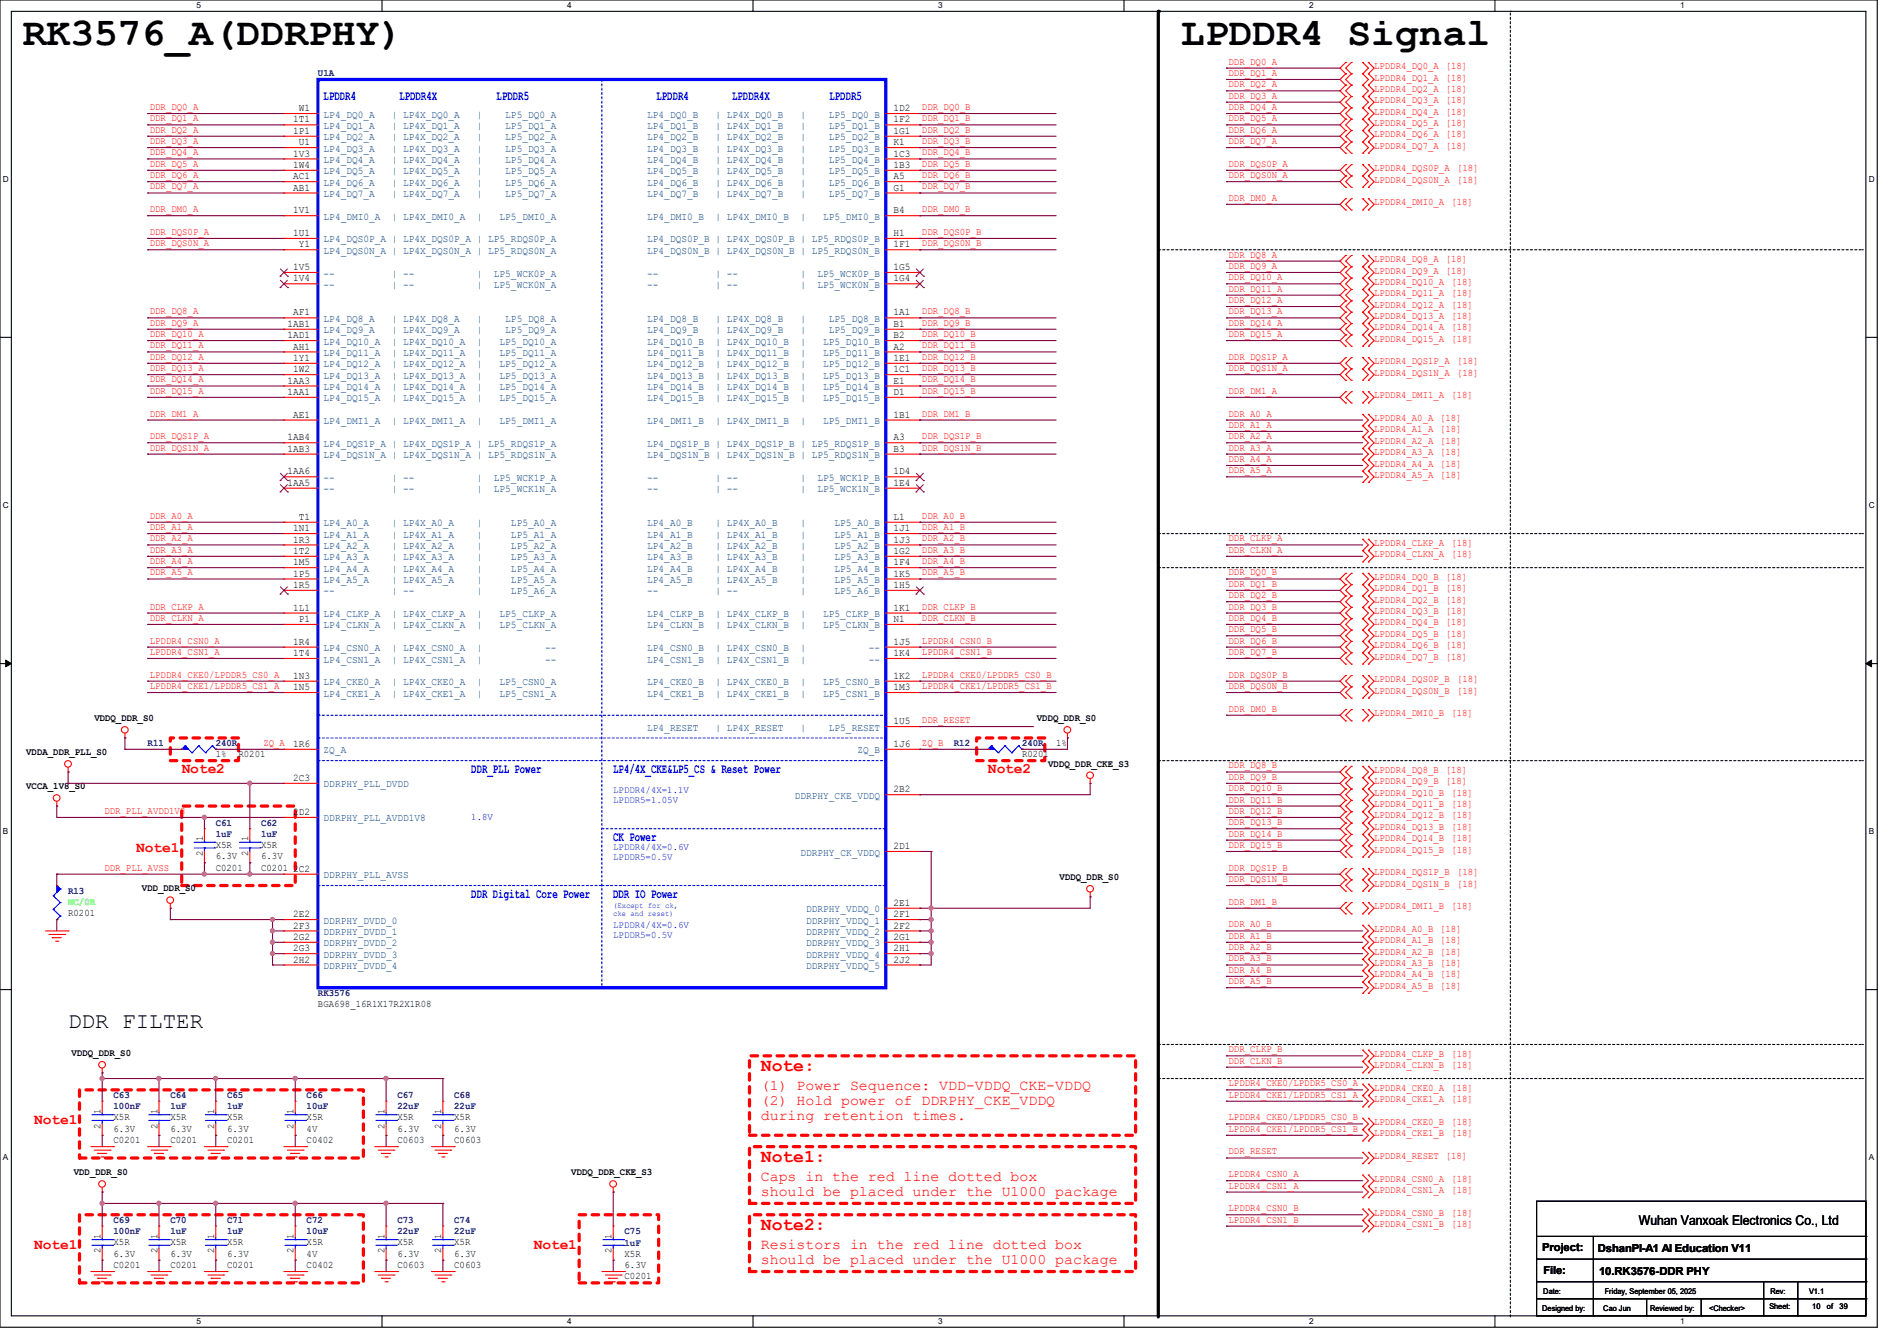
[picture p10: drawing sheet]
<svg xmlns="http://www.w3.org/2000/svg" width="297mm" height="210mm" viewBox="0 0 297 210" stroke-linecap="round" stroke-linejoin="round" font-family="sans-serif">
<defs><g id="words">
<g font-size="6.2">
<text x="3.6" y="7">RK3576_A(DDRPHY)</text>
<text x="184.9" y="7">LPDDR4 Signal</text>
</g>
<text font-size="3.5" x="10.7" y="161">DDR FILTER</text>
<g font-size="2.8" fill="#f00">
<text x="119.1" y="167.7">Note:</text>
<text x="119.1" y="181.9">Note1:</text>
<text x="119.1" y="192.6">Note2:</text>
</g>
<g font-size="2.3" fill="#f00">
<text x="28.4" y="121">Note2</text>
<text x="154.7" y="121">Note2</text>
<text x="21.3" y="133.4">Note1</text>
<text x="119.1" y="170.8">(1) Power Sequence: VDD-VDDQ_CKE-VDDQ</text>
<text x="119.1" y="173.1">(2) Hold power of DDRPHY_CKE_VDDQ</text>
<text x="5.3" y="176.1">Note1</text>
<text x="119.1" y="175.3">during retention times.</text>
<text x="119.1" y="185">Caps in the red line dotted box</text>
<text x="119.1" y="187.3">should be placed under the U1000 package</text>
<text x="5.3" y="195.7">Note1</text>
<text x="83.6" y="195.7">Note1</text>
<text x="119.1" y="195.7">Resistors in the red line dotted box</text>
<text x="119.1" y="197.9">should be placed under the U1000 package</text>
</g>
<g font-size="2.1" fill="#00f">
<text x="50.7" y="15.6">LPDDR4</text>
<text x="62.5" y="15.6">LPDDR4X</text>
<text x="77.8" y="15.6">LPDDR5</text>
<text x="102.8" y="15.6">LPDDR4</text>
<text x="114.6" y="15.6">LPDDR4X</text>
<text x="129.9" y="15.6">LPDDR5</text>
<text x="73.8" y="121">DDR_PLL Power</text>
<text x="96" y="121">LP4/4X_CKE&amp;LP5_CS &amp; Reset Power</text>
<text x="96" y="131.7">CK Power</text>
<text x="73.8" y="140.6">DDR Digital Core Power</text>
<text x="96" y="140.6">DDR IO Power</text>
</g>
<text font-size="2.1" x="256.6" y="191.9">Wuhan Vanxoak Electronics Co., Ltd</text>
<g font-size="1.7">
<text x="241.5" y="196">Project:</text>
<text x="250.1" y="196.1">DshanPI-A1 AI Education V11</text>
<text x="241.6" y="199.5">File:</text>
<text x="250.4" y="199.7">10.RK3576-DDR PHY</text>
</g>
<g font-size="1.6" fill="#00007f">
<text x="49.8" y="11.9">U1A</text>
<text x="23.1" y="116.8">R11</text>
<text x="33.8" y="116.8">240R</text>
<text x="149.3" y="116.8">R12</text>
<text x="160" y="116.8">240R</text>
<text x="33.8" y="129.3">C61</text>
<text x="33.8" y="131.1">1uF</text>
<text x="40.9" y="129.3">C62</text>
<text x="40.9" y="131.1">1uF</text>
<text x="10.7" y="140">R13</text>
<text x="49.8" y="156">RK3576</text>
<text x="17.8" y="172">C63</text>
<text x="17.8" y="173.7">100nF</text>
<text x="26.7" y="172">C64</text>
<text x="26.7" y="173.7">1uF</text>
<text x="35.6" y="172">C65</text>
<text x="35.6" y="173.7">1uF</text>
<text x="48" y="172">C66</text>
<text x="48" y="173.7">10uF</text>
<text x="62.2" y="172">C67</text>
<text x="62.2" y="173.7">22uF</text>
<text x="71.1" y="172">C68</text>
<text x="71.1" y="173.7">22uF</text>
<text x="17.8" y="191.5">C69</text>
<text x="26.7" y="191.5">C70</text>
<text x="35.6" y="191.5">C71</text>
<text x="48" y="191.5">C72</text>
<text x="62.2" y="191.5">C73</text>
<text x="71.1" y="191.5">C74</text>
<text x="17.8" y="193.3">100nF</text>
<text x="26.7" y="193.3">1uF</text>
<text x="35.6" y="193.3">1uF</text>
<text x="48" y="193.3">10uF</text>
<text x="62.2" y="193.3">22uF</text>
<text x="71.1" y="193.3">22uF</text>
<text x="97.8" y="193.3">C75</text>
<text x="97.8" y="195.1">1uF</text>
</g>
<g font-size="1.6" fill="#f00">
<text x="192.4" y="10.1">DDR_DQ0_A</text>
<text x="192.4" y="11.9">DDR_DQ1_A</text>
<text x="215.1" y="10.8">LPDDR4_DQ0_A [18]</text>
<text x="23.5" y="17.2">DDR_DQ0_A</text>
<text x="144.4" y="17.2">DDR_DQ0_B</text>
<text x="192.4" y="13.7">DDR_DQ2_A</text>
<text x="192.4" y="15.5">DDR_DQ3_A</text>
<text x="192.4" y="17.2">DDR_DQ4_A</text>
<text x="215.1" y="12.6">LPDDR4_DQ1_A [18]</text>
<text x="215.1" y="14.4">LPDDR4_DQ2_A [18]</text>
<text x="215.1" y="16.2">LPDDR4_DQ3_A [18]</text>
<text x="215.1" y="17.9">LPDDR4_DQ4_A [18]</text>
<text x="23.5" y="19">DDR_DQ1_A</text>
<text x="23.5" y="20.8">DDR_DQ2_A</text>
<text x="23.5" y="22.6">DDR_DQ3_A</text>
<text x="144.4" y="19">DDR_DQ1_B</text>
<text x="144.4" y="20.8">DDR_DQ2_B</text>
<text x="144.4" y="22.6">DDR_DQ3_B</text>
<text x="192.4" y="19">DDR_DQ5_A</text>
<text x="192.4" y="20.8">DDR_DQ6_A</text>
<text x="192.4" y="22.6">DDR_DQ7_A</text>
<text x="215.1" y="19.7">LPDDR4_DQ5_A [18]</text>
<text x="215.1" y="21.5">LPDDR4_DQ6_A [18]</text>
<text x="215.1" y="23.3">LPDDR4_DQ7_A [18]</text>
<text x="23.5" y="24.3">DDR_DQ4_A</text>
<text x="23.5" y="26.1">DDR_DQ5_A</text>
<text x="23.5" y="27.9">DDR_DQ6_A</text>
<text x="23.5" y="29.7">DDR_DQ7_A</text>
<text x="144.4" y="24.3">DDR_DQ4_B</text>
<text x="144.4" y="26.1">DDR_DQ5_B</text>
<text x="144.4" y="27.9">DDR_DQ6_B</text>
<text x="144.4" y="29.7">DDR_DQ7_B</text>
<text x="192.4" y="26.1">DDR_DQS0P_A</text>
<text x="192.4" y="27.9">DDR_DQS0N_A</text>
<text x="215.1" y="26.8">LPDDR4_DQS0P_A</text>
<text x="215.1" y="28.6">LPDDR4_DQS0N_A</text>
<text x="228.1" y="26.8">[18]</text>
<text x="228.1" y="28.6">[18]</text>
<text x="23.5" y="33.2">DDR_DM0_A</text>
<text x="144.4" y="33.2">DDR_DM0_B</text>
<text x="192.4" y="31.5">DDR_DM0_A</text>
<text x="215.1" y="32.2">LPDDR4_DMI0_A</text>
<text x="227.2" y="32.2">[18]</text>
<text x="23.5" y="36.8">DDR_DQS0P_A</text>
<text x="23.5" y="38.6">DDR_DQS0N_A</text>
<text x="144.4" y="36.8">DDR_DQS0P_B</text>
<text x="144.4" y="38.6">DDR_DQS0N_B</text>
<text x="192.4" y="40.3">DDR_DQ8_A</text>
<text x="215.1" y="41.1">LPDDR4_DQ8_A [18]</text>
<text x="192.4" y="42.1">DDR_DQ9_A</text>
<text x="192.4" y="43.9">DDR_DQ10_A</text>
<text x="192.4" y="45.7">DDR_DQ11_A</text>
<text x="192.4" y="47.5">DDR_DQ12_A</text>
<text x="215.1" y="42.8">LPDDR4_DQ9_A [18]</text>
<text x="215.1" y="44.6">LPDDR4_DQ10_A</text>
<text x="215.1" y="46.4">LPDDR4_DQ11_A</text>
<text x="227.2" y="44.6">[18]</text>
<text x="227.2" y="46.4">[18]</text>
<text x="23.5" y="49.2">DDR_DQ8_A</text>
<text x="23.5" y="51">DDR_DQ9_A</text>
<text x="23.5" y="52.8">DDR_DQ10_A</text>
<text x="144.4" y="49.2">DDR_DQ8_B</text>
<text x="144.4" y="51">DDR_DQ9_B</text>
<text x="144.4" y="52.8">DDR_DQ10_B</text>
<text x="192.4" y="49.2">DDR_DQ13_A</text>
<text x="192.4" y="51">DDR_DQ14_A</text>
<text x="192.4" y="52.8">DDR_DQ15_A</text>
<text x="215.1" y="48.2">LPDDR4_DQ12_A</text>
<text x="215.1" y="50">LPDDR4_DQ13_A</text>
<text x="215.1" y="51.7">LPDDR4_DQ14_A</text>
<text x="215.1" y="53.5">LPDDR4_DQ15_A</text>
<text x="227.2" y="48.2">[18]</text>
<text x="227.2" y="50">[18]</text>
<text x="227.2" y="51.7">[18]</text>
<text x="227.2" y="53.5">[18]</text>
<text x="23.5" y="54.6">DDR_DQ11_A</text>
<text x="23.5" y="56.3">DDR_DQ12_A</text>
<text x="23.5" y="58.1">DDR_DQ13_A</text>
<text x="23.5" y="59.9">DDR_DQ14_A</text>
<text x="144.4" y="54.6">DDR_DQ11_B</text>
<text x="144.4" y="56.3">DDR_DQ12_B</text>
<text x="144.4" y="58.1">DDR_DQ13_B</text>
<text x="144.4" y="59.9">DDR_DQ14_B</text>
<text x="192.4" y="56.3">DDR_DQS1P_A</text>
<text x="192.4" y="58.1">DDR_DQS1N_A</text>
<text x="215.1" y="57.1">LPDDR4_DQS1P_A</text>
<text x="215.1" y="58.8">LPDDR4_DQS1N_A</text>
<text x="228.1" y="57.1">[18]</text>
<text x="228.1" y="58.8">[18]</text>
<text x="23.5" y="61.7">DDR_DQ15_A</text>
<text x="23.5" y="65.2">DDR_DM1_A</text>
<text x="144.4" y="61.7">DDR_DQ15_B</text>
<text x="144.4" y="65.2">DDR_DM1_B</text>
<text x="192.4" y="61.7">DDR_DM1_A</text>
<text x="192.4" y="65.2">DDR_A0_A</text>
<text x="215.1" y="66">LPDDR4_A0_A [18]</text>
<text x="215.1" y="62.4">LPDDR4_DMI1_A</text>
<text x="227.2" y="62.4">[18]</text>
<text x="23.5" y="68.8">DDR_DQS1P_A</text>
<text x="23.5" y="70.6">DDR_DQS1N_A</text>
<text x="144.4" y="68.8">DDR_DQS1P_B</text>
<text x="144.4" y="70.6">DDR_DQS1N_B</text>
<text x="192.4" y="67">DDR_A1_A</text>
<text x="192.4" y="68.8">DDR_A2_A</text>
<text x="192.4" y="70.6">DDR_A3_A</text>
<text x="215.1" y="67.7">LPDDR4_A1_A [18]</text>
<text x="215.1" y="69.5">LPDDR4_A2_A [18]</text>
<text x="215.1" y="71.3">LPDDR4_A3_A [18]</text>
<text x="192.4" y="72.3">DDR_A4_A</text>
<text x="192.4" y="74.1">DDR_A5_A</text>
<text x="215.1" y="73.1">LPDDR4_A4_A [18]</text>
<text x="215.1" y="74.8">LPDDR4_A5_A [18]</text>
<text x="23.5" y="81.2">DDR_A0_A</text>
<text x="23.5" y="83">DDR_A1_A</text>
<text x="144.4" y="81.2">DDR_A0_B</text>
<text x="144.4" y="83">DDR_A1_B</text>
<text x="23.5" y="84.8">DDR_A2_A</text>
<text x="23.5" y="86.6">DDR_A3_A</text>
<text x="23.5" y="88.3">DDR_A4_A</text>
<text x="144.4" y="84.8">DDR_A2_B</text>
<text x="144.4" y="86.6">DDR_A3_B</text>
<text x="144.4" y="88.3">DDR_A4_B</text>
<text x="192.4" y="84.8">DDR_CLKP_A</text>
<text x="192.4" y="86.6">DDR_CLKN_A</text>
<text x="215.1" y="85.5">LPDDR4_CLKP_A</text>
<text x="215.1" y="87.3">LPDDR4_CLKN_A</text>
<text x="227.2" y="85.5">[18]</text>
<text x="227.2" y="87.3">[18]</text>
<text x="23.5" y="90.1">DDR_A5_A</text>
<text x="23.5" y="95.5">DDR_CLKP_A</text>
<text x="144.4" y="90.1">DDR_A5_B</text>
<text x="144.4" y="95.5">DDR_CLKP_B</text>
<text x="192.4" y="90.1">DDR_DQ0_B</text>
<text x="192.4" y="91.9">DDR_DQ1_B</text>
<text x="192.4" y="93.7">DDR_DQ2_B</text>
<text x="192.4" y="95.5">DDR_DQ3_B</text>
<text x="215.1" y="90.8">LPDDR4_DQ0_B [18]</text>
<text x="215.1" y="92.6">LPDDR4_DQ1_B [18]</text>
<text x="215.1" y="94.4">LPDDR4_DQ2_B [18]</text>
<text x="23.5" y="97.2">DDR_CLKN_A</text>
<text x="23.5" y="100.8">LPDDR4_CSN0_A</text>
<text x="144.4" y="97.2">DDR_CLKN_B</text>
<text x="144.4" y="100.8">LPDDR4_CSN0_B</text>
<text x="192.4" y="97.2">DDR_DQ4_B</text>
<text x="192.4" y="99">DDR_DQ5_B</text>
<text x="192.4" y="100.8">DDR_DQ6_B</text>
<text x="215.1" y="96.2">LPDDR4_DQ3_B [18]</text>
<text x="215.1" y="98">LPDDR4_DQ4_B [18]</text>
<text x="215.1" y="99.7">LPDDR4_DQ5_B [18]</text>
<text x="215.1" y="101.5">LPDDR4_DQ6_B [18]</text>
<text x="23.5" y="102.6">LPDDR4_CSN1_A</text>
<text x="23.5" y="106.1">LPDDR4_CKE0/LPDDR5_CS0_A</text>
<text x="23.5" y="107.9">LPDDR4_CKE1/LPDDR5_CS1_A</text>
<text x="144.4" y="102.6">LPDDR4_CSN1_B</text>
<text x="144.4" y="106.1">LPDDR4_CKE0/LPDDR5_CS0_B</text>
<text x="144.4" y="107.9">LPDDR4_CKE1/LPDDR5_CS1_B</text>
<text x="192.4" y="102.6">DDR_DQ7_B</text>
<text x="192.4" y="106.1">DDR_DQS0P_B</text>
<text x="192.4" y="107.9">DDR_DQS0N_B</text>
<text x="215.1" y="103.3">LPDDR4_DQ7_B [18]</text>
<text x="215.1" y="106.8">LPDDR4_DQS0P_B</text>
<text x="228.1" y="106.8">[18]</text>
<text x="144.4" y="113.2">DDR_RESET</text>
<text x="192.4" y="111.5">DDR_DM0_B</text>
<text x="215.1" y="108.6">LPDDR4_DQS0N_B</text>
<text x="215.1" y="112.2">LPDDR4_DMI0_B</text>
<text x="227.2" y="112.2">[18]</text>
<text x="228.1" y="108.6">[18]</text>
<text x="41.2" y="116.8">ZQ_A</text>
<text x="144.4" y="116.8">ZQ_B</text>
<text x="192.4" y="120.4">DDR_DQ8_B</text>
<text x="192.4" y="122.1">DDR_DQ9_B</text>
<text x="192.4" y="123.9">DDR_DQ10_B</text>
<text x="192.4" y="125.7">DDR_DQ11_B</text>
<text x="215.1" y="121.1">LPDDR4_DQ8_B [18]</text>
<text x="215.1" y="122.8">LPDDR4_DQ9_B [18]</text>
<text x="215.1" y="124.6">LPDDR4_DQ10_B</text>
<text x="227.2" y="124.6">[18]</text>
<text x="16.3" y="127.5">DDR_PLL_AVDD1V8</text>
<text x="192.4" y="127.5">DDR_DQ12_B</text>
<text x="192.4" y="129.2">DDR_DQ13_B</text>
<text x="192.4" y="131">DDR_DQ14_B</text>
<text x="215.1" y="126.4">LPDDR4_DQ11_B</text>
<text x="215.1" y="128.2">LPDDR4_DQ12_B</text>
<text x="215.1" y="130">LPDDR4_DQ13_B</text>
<text x="215.1" y="131.7">LPDDR4_DQ14_B</text>
<text x="227.2" y="126.4">[18]</text>
<text x="227.2" y="128.2">[18]</text>
<text x="227.2" y="130">[18]</text>
<text x="227.2" y="131.7">[18]</text>
<text x="16.3" y="136.4">DDR_PLL_AVSS</text>
<text x="192.4" y="132.8">DDR_DQ15_B</text>
<text x="192.4" y="136.4">DDR_DQS1P_B</text>
<text x="215.1" y="133.5">LPDDR4_DQ15_B</text>
<text x="215.1" y="137.1">LPDDR4_DQS1P_B</text>
<text x="227.2" y="133.5">[18]</text>
<text x="228.1" y="137.1">[18]</text>
<text x="192.4" y="138.1">DDR_DQS1N_B</text>
<text x="192.4" y="141.7">DDR_DM1_B</text>
<text x="215.1" y="138.8">LPDDR4_DQS1N_B</text>
<text x="215.1" y="142.4">LPDDR4_DMI1_B</text>
<text x="227.2" y="142.4">[18]</text>
<text x="228.1" y="138.8">[18]</text>
<text x="192.4" y="145.2">DDR_A0_B</text>
<text x="192.4" y="147">DDR_A1_B</text>
<text x="192.4" y="148.8">DDR_A2_B</text>
<text x="215.1" y="146">LPDDR4_A0_B [18]</text>
<text x="215.1" y="147.7">LPDDR4_A1_B [18]</text>
<text x="215.1" y="149.5">LPDDR4_A2_B [18]</text>
<text x="192.4" y="150.6">DDR_A3_B</text>
<text x="192.4" y="152.4">DDR_A4_B</text>
<text x="192.4" y="154.1">DDR_A5_B</text>
<text x="215.1" y="151.3">LPDDR4_A3_B [18]</text>
<text x="215.1" y="153.1">LPDDR4_A4_B [18]</text>
<text x="215.1" y="154.9">LPDDR4_A5_B [18]</text>
<text x="192.4" y="164.8">DDR_CLKP_B</text>
<text x="192.4" y="166.6">DDR_CLKN_B</text>
<text x="215.1" y="165.5">LPDDR4_CLKP_B</text>
<text x="215.1" y="167.3">LPDDR4_CLKN_B</text>
<text x="227.2" y="165.5">[18]</text>
<text x="227.2" y="167.3">[18]</text>
<text x="192.4" y="170.1">LPDDR4_CKE0/LPDDR5_CS0_A</text>
<text x="192.4" y="171.9">LPDDR4_CKE1/LPDDR5_CS1_A</text>
<text x="215.1" y="170.9">LPDDR4_CKE0_A</text>
<text x="215.1" y="172.6">LPDDR4_CKE1_A</text>
<text x="227.2" y="170.9">[18]</text>
<text x="227.2" y="172.6">[18]</text>
<text x="192.4" y="175.5">LPDDR4_CKE0/LPDDR5_CS0_B</text>
<text x="192.4" y="177.2">LPDDR4_CKE1/LPDDR5_CS1_B</text>
<text x="215.1" y="176.2">LPDDR4_CKE0_B</text>
<text x="215.1" y="178">LPDDR4_CKE1_B</text>
<text x="227.2" y="176.2">[18]</text>
<text x="227.2" y="178">[18]</text>
<text x="192.4" y="180.8">DDR_RESET</text>
<text x="192.4" y="184.4">LPDDR4_CSN0_A</text>
<text x="215.1" y="181.5">LPDDR4_RESET [18]</text>
<text x="215.1" y="185.1">LPDDR4_CSN0_A</text>
<text x="227.2" y="185.1">[18]</text>
<text x="192.4" y="186.1">LPDDR4_CSN1_A</text>
<text x="192.4" y="189.7">LPDDR4_CSN0_B</text>
<text x="192.4" y="191.5">LPDDR4_CSN1_B</text>
<text x="215.1" y="186.9">LPDDR4_CSN1_A</text>
<text x="215.1" y="190.4">LPDDR4_CSN0_B</text>
<text x="227.2" y="186.9">[18]</text>
<text x="227.2" y="190.4">[18]</text>
<text x="215.1" y="192.2">LPDDR4_CSN1_B</text>
<text x="227.2" y="192.2">[18]</text>
</g>
<g font-size="1.6">
<text x="46.8" y="17.4">W1</text>
<text x="139.9" y="17.4">1D2</text>
<text x="45.9" y="21">1P1</text>
<text x="45.9" y="19.2">1T1</text>
<text x="46.8" y="22.7">U1</text>
<text x="139.9" y="19.2">1F2</text>
<text x="139.9" y="21">1G1</text>
<text x="139.9" y="22.7">K1</text>
<text x="45.9" y="29.8">AB1</text>
<text x="45.9" y="28.1">AC1</text>
<text x="45.9" y="26.3">1W4</text>
<text x="45.9" y="24.5">1V3</text>
<text x="139.9" y="24.5">1C3</text>
<text x="139.9" y="26.3">1B3</text>
<text x="139.9" y="28.1">A5</text>
<text x="139.9" y="29.8">G1</text>
<text x="45.9" y="33.4">1V1</text>
<text x="139.9" y="33.4">B4</text>
<text x="45.9" y="37">1U1</text>
<text x="46.8" y="38.7">Y1</text>
<text x="139.9" y="37">H1</text>
<text x="139.9" y="38.7">1F1</text>
<text x="45.9" y="44.1">1V4</text>
<text x="45.9" y="42.3">1V5</text>
<text x="139.9" y="42.3">1G5</text>
<text x="139.9" y="44.1">1G4</text>
<text x="45" y="53">1AD1</text>
<text x="45" y="51.2">1AB1</text>
<text x="45.9" y="49.4">AF1</text>
<text x="139.9" y="49.4">1A1</text>
<text x="139.9" y="51.2">B1</text>
<text x="139.9" y="53">B2</text>
<text x="45.9" y="58.3">1W2</text>
<text x="45.9" y="56.5">1Y1</text>
<text x="45.9" y="54.7">AH1</text>
<text x="139.9" y="54.7">A2</text>
<text x="139.9" y="56.5">1E1</text>
<text x="139.9" y="58.3">1C1</text>
<text x="45" y="61.8">1AA1</text>
<text x="45" y="60.1">1AA3</text>
<text x="45.9" y="65.4">AE1</text>
<text x="139.9" y="60.1">E1</text>
<text x="139.9" y="61.8">D1</text>
<text x="139.9" y="65.4">1B1</text>
<text x="45" y="70.7">1AB3</text>
<text x="45" y="69">1AB4</text>
<text x="139.9" y="69">A3</text>
<text x="139.9" y="70.7">B3</text>
<text x="45" y="76.1">1AA5</text>
<text x="45" y="74.3">1AA6</text>
<text x="139.9" y="74.3">1D4</text>
<text x="139.9" y="76.1">1E4</text>
<text x="45.9" y="83.2">1N1</text>
<text x="46.8" y="81.4">T1</text>
<text x="139.9" y="81.4">L1</text>
<text x="139.9" y="83.2">1J1</text>
<text x="45.9" y="88.5">1M5</text>
<text x="45.9" y="86.7">1T2</text>
<text x="45.9" y="85">1R3</text>
<text x="139.9" y="85">1J3</text>
<text x="139.9" y="86.7">1G2</text>
<text x="139.9" y="88.5">1F4</text>
<text x="45.9" y="95.6">1L1</text>
<text x="45.9" y="92.1">1R5</text>
<text x="45.9" y="90.3">1P5</text>
<text x="139.9" y="90.3">1K5</text>
<text x="139.9" y="92.1">1H5</text>
<text x="139.9" y="95.6">1K1</text>
<text x="45.9" y="101">1R4</text>
<text x="46.8" y="97.4">P1</text>
<text x="139.9" y="97.4">N1</text>
<text x="139.9" y="101">1J5</text>
<text x="45.9" y="106.3">1N3</text>
<text x="45.9" y="102.7">1T4</text>
<text x="139.9" y="102.7">1K4</text>
<text x="139.9" y="106.3">1K2</text>
<text x="14.8" y="112.9">VDDQ_DDR_S0</text>
<text x="45.9" y="108.1">1N5</text>
<text x="139.9" y="108.1">1M3</text>
<text x="139.9" y="113.4">1U5</text>
<text x="162.3" y="112.9">VDDQ_DDR_S0</text>
<text x="4.1" y="118.3">VDDA_DDR_PLL_S0</text>
<text x="33.8" y="118.6">1%</text>
<text x="37.3" y="118.6">R0201</text>
<text x="45.9" y="117">1R6</text>
<text x="139.9" y="117">1J6</text>
<text x="160" y="118.6">R0201</text>
<text x="165.3" y="116.8">1%</text>
<text x="4.1" y="123.6">VCCA_1V8_S0</text>
<text x="45.9" y="122.3">2C3</text>
<text x="139.9" y="124.1">2B2</text>
<text x="164.1" y="120.1">VDDQ_DDR_CKE_S3</text>
<text x="31.7" y="131.7" transform="rotate(-90 31.7 131.7)">1</text>
<text x="38.9" y="131.7" transform="rotate(-90 38.9 131.7)">1</text>
<text x="45.9" y="127.6">2D2</text>
<text x="31.7" y="134.1" transform="rotate(-90 31.7 134.1)">2</text>
<text x="33.8" y="136.4">C0201</text>
<text x="33.8" y="132.8">X5R</text>
<text x="33.8" y="134.6">6.3V</text>
<text x="38.9" y="134.1" transform="rotate(-90 38.9 134.1)">2</text>
<text x="40.9" y="136.4">C0201</text>
<text x="40.9" y="132.8">X5R</text>
<text x="40.9" y="134.6">6.3V</text>
<text x="45.9" y="136.5">2C2</text>
<text x="139.9" y="133">2D1</text>
<text x="165.9" y="137.8">VDDQ_DDR_S0</text>
<text x="10.7" y="143.5">R0201</text>
<text x="22.2" y="139.6">VDD_DDR_S0</text>
<text x="45.9" y="143.6">2E2</text>
<text x="139.9" y="141.9">2E1</text>
<text x="139.9" y="143.6">2F1</text>
<text x="45.9" y="149">2G3</text>
<text x="45.9" y="147.2">2G2</text>
<text x="45.9" y="145.4">2F3</text>
<text x="139.9" y="145.4">2F2</text>
<text x="139.9" y="147.2">2G1</text>
<text x="139.9" y="149">2H1</text>
<text x="45.9" y="150.8">2H2</text>
<text x="139.9" y="150.8">2J2</text>
<text x="49.8" y="157.7">BGA698_16R1X17R2X1R08</text>
<text x="11.2" y="165.4">VDDQ_DDR_S0</text>
<text x="15.7" y="176.7" transform="rotate(-90 15.7 176.7)">2</text>
<text x="15.7" y="174.4" transform="rotate(-90 15.7 174.4)">1</text>
<text x="17.8" y="179">C0201</text>
<text x="17.8" y="175.5">X5R</text>
<text x="17.8" y="177.2">6.3V</text>
<text x="24.6" y="176.7" transform="rotate(-90 24.6 176.7)">2</text>
<text x="24.6" y="174.4" transform="rotate(-90 24.6 174.4)">1</text>
<text x="26.7" y="179">C0201</text>
<text x="26.7" y="175.5">X5R</text>
<text x="26.7" y="177.2">6.3V</text>
<text x="33.5" y="176.7" transform="rotate(-90 33.5 176.7)">2</text>
<text x="33.5" y="174.4" transform="rotate(-90 33.5 174.4)">1</text>
<text x="35.6" y="179">C0201</text>
<text x="35.6" y="175.5">X5R</text>
<text x="35.6" y="177.2">6.3V</text>
<text x="46" y="176.7" transform="rotate(-90 46 176.7)">2</text>
<text x="46" y="174.4" transform="rotate(-90 46 174.4)">1</text>
<text x="48" y="179">C0402</text>
<text x="48" y="175.5">X5R</text>
<text x="48" y="177.2">4V</text>
<text x="60.2" y="176.7" transform="rotate(-90 60.2 176.7)">2</text>
<text x="60.2" y="174.4" transform="rotate(-90 60.2 174.4)">1</text>
<text x="62.2" y="179">C0603</text>
<text x="62.2" y="175.5">X5R</text>
<text x="62.2" y="177.2">6.3V</text>
<text x="69.1" y="176.7" transform="rotate(-90 69.1 176.7)">2</text>
<text x="69.1" y="174.4" transform="rotate(-90 69.1 174.4)">1</text>
<text x="71.1" y="179">C0603</text>
<text x="71.1" y="175.5">X5R</text>
<text x="71.1" y="177.2">6.3V</text>
<text x="11.6" y="184.1">VDD_DDR_S0</text>
<text x="89.4" y="184.1">VDDQ_DDR_CKE_S3</text>
<text x="15.7" y="196.3" transform="rotate(-90 15.7 196.3)">2</text>
<text x="15.7" y="194" transform="rotate(-90 15.7 194)">1</text>
<text x="17.8" y="195">X5R</text>
<text x="17.8" y="196.8">6.3V</text>
<text x="24.6" y="196.3" transform="rotate(-90 24.6 196.3)">2</text>
<text x="24.6" y="194" transform="rotate(-90 24.6 194)">1</text>
<text x="26.7" y="195">X5R</text>
<text x="26.7" y="196.8">6.3V</text>
<text x="33.5" y="196.3" transform="rotate(-90 33.5 196.3)">2</text>
<text x="33.5" y="194" transform="rotate(-90 33.5 194)">1</text>
<text x="35.6" y="195">X5R</text>
<text x="35.6" y="196.8">6.3V</text>
<text x="46" y="196.3" transform="rotate(-90 46 196.3)">2</text>
<text x="46" y="194" transform="rotate(-90 46 194)">1</text>
<text x="48" y="195">X5R</text>
<text x="48" y="196.8">4V</text>
<text x="60.2" y="196.3" transform="rotate(-90 60.2 196.3)">2</text>
<text x="60.2" y="194" transform="rotate(-90 60.2 194)">1</text>
<text x="62.2" y="195">X5R</text>
<text x="62.2" y="196.8">6.3V</text>
<text x="69.1" y="196.3" transform="rotate(-90 69.1 196.3)">2</text>
<text x="69.1" y="194" transform="rotate(-90 69.1 194)">1</text>
<text x="71.1" y="195">X5R</text>
<text x="71.1" y="196.8">6.3V</text>
<text x="95.8" y="196.3" transform="rotate(-90 95.8 196.3)">2</text>
<text x="95.8" y="194" transform="rotate(-90 95.8 194)">1</text>
<text x="97.8" y="196.8">X5R</text>
<text x="17.8" y="198.6">C0201</text>
<text x="26.7" y="198.6">C0201</text>
<text x="35.6" y="198.6">C0201</text>
<text x="48" y="198.6">C0402</text>
<text x="62.2" y="198.6">C0603</text>
<text x="71.1" y="198.6">C0603</text>
<text x="97.8" y="200.4">C0201</text>
<text x="97.8" y="198.6">6.3V</text>
</g>
<g font-size="1.6" fill="#003f7f">
<text x="50.7" y="23.7">LP4_DQ3_A</text>
<text x="50.7" y="22">LP4_DQ2_A</text>
<text x="50.7" y="20.2">LP4_DQ1_A</text>
<text x="50.7" y="18.4">LP4_DQ0_A</text>
<text x="61.3" y="23.7">| LP4X_DQ3_A</text>
<text x="61.3" y="22">| LP4X_DQ2_A</text>
<text x="61.3" y="20.2">| LP4X_DQ1_A</text>
<text x="61.3" y="18.4">| LP4X_DQ0_A</text>
<text x="74.7" y="23.7">|</text>
<text x="74.7" y="22">|</text>
<text x="74.7" y="20.2">|</text>
<text x="74.7" y="18.4">|</text>
<text x="79.1" y="23.7">LP5_DQ3_A</text>
<text x="79.1" y="22">LP5_DQ2_A</text>
<text x="79.1" y="20.2">LP5_DQ1_A</text>
<text x="79.1" y="18.4">LP5_DQ0_A</text>
<text x="101.3" y="18.4">LP4_DQ0_B</text>
<text x="101.3" y="20.2">LP4_DQ1_B</text>
<text x="101.3" y="22">LP4_DQ2_B</text>
<text x="101.3" y="23.7">LP4_DQ3_B</text>
<text x="112" y="18.4">| LP4X_DQ0_B</text>
<text x="112" y="20.2">| LP4X_DQ1_B</text>
<text x="112" y="22">| LP4X_DQ2_B</text>
<text x="112" y="23.7">| LP4X_DQ3_B</text>
<text x="125.3" y="18.4">|</text>
<text x="125.3" y="20.2">|</text>
<text x="125.3" y="22">|</text>
<text x="125.3" y="23.7">|</text>
<text x="129.8" y="18.4">LP5_DQ0_B</text>
<text x="129.8" y="20.2">LP5_DQ1_B</text>
<text x="129.8" y="22">LP5_DQ2_B</text>
<text x="129.8" y="23.7">LP5_DQ3_B</text>
<text x="50.7" y="29.1">LP4_DQ6_A</text>
<text x="50.7" y="27.3">LP4_DQ5_A</text>
<text x="50.7" y="25.5">LP4_DQ4_A</text>
<text x="61.3" y="29.1">| LP4X_DQ6_A</text>
<text x="61.3" y="27.3">| LP4X_DQ5_A</text>
<text x="61.3" y="25.5">| LP4X_DQ4_A</text>
<text x="74.7" y="29.1">|</text>
<text x="74.7" y="27.3">|</text>
<text x="74.7" y="25.5">|</text>
<text x="79.1" y="29.1">LP5_DQ6_A</text>
<text x="79.1" y="27.3">LP5_DQ5_A</text>
<text x="79.1" y="25.5">LP5_DQ4_A</text>
<text x="101.3" y="25.5">LP4_DQ4_B</text>
<text x="101.3" y="27.3">LP4_DQ5_B</text>
<text x="101.3" y="29.1">LP4_DQ6_B</text>
<text x="112" y="25.5">| LP4X_DQ4_B</text>
<text x="112" y="27.3">| LP4X_DQ5_B</text>
<text x="112" y="29.1">| LP4X_DQ6_B</text>
<text x="125.3" y="25.5">|</text>
<text x="125.3" y="27.3">|</text>
<text x="125.3" y="29.1">|</text>
<text x="129.8" y="25.5">LP5_DQ4_B</text>
<text x="129.8" y="27.3">LP5_DQ5_B</text>
<text x="129.8" y="29.1">LP5_DQ6_B</text>
<text x="50.7" y="34.4">LP4_DMI0_A</text>
<text x="50.7" y="30.9">LP4_DQ7_A</text>
<text x="61.3" y="34.4">| LP4X_DMI0_A</text>
<text x="61.3" y="30.9">| LP4X_DQ7_A</text>
<text x="74.7" y="34.4">|</text>
<text x="74.7" y="30.9">|</text>
<text x="78.2" y="34.4">LP5_DMI0_A</text>
<text x="79.1" y="30.9">LP5_DQ7_A</text>
<text x="101.3" y="30.9">LP4_DQ7_B</text>
<text x="101.3" y="34.4">LP4_DMI0_B</text>
<text x="112" y="30.9">| LP4X_DQ7_B</text>
<text x="112" y="34.4">| LP4X_DMI0_B</text>
<text x="125.3" y="30.9">|</text>
<text x="125.3" y="34.4">|</text>
<text x="128.9" y="34.4">LP5_DMI0_B</text>
<text x="129.8" y="30.9">LP5_DQ7_B</text>
<text x="50.7" y="39.8">LP4_DQS0N_A | LP4X_DQS0N_A | LP5_RDQS0N_A</text>
<text x="50.7" y="38">LP4_DQS0P_A | LP4X_DQS0P_A | LP5_RDQS0P_A</text>
<text x="101.3" y="38">LP4_DQS0P_B | LP4X_DQS0P_B | LP5_RDQS0P_B</text>
<text x="101.3" y="39.8">LP4_DQS0N_B | LP4X_DQS0N_B | LP5_RDQS0N_B</text>
<text x="50.7" y="45.1">--</text>
<text x="50.7" y="43.3">--</text>
<text x="61.3" y="45.1">| --</text>
<text x="61.3" y="43.3">| --</text>
<text x="74.7" y="45.1">|</text>
<text x="74.7" y="43.3">|</text>
<text x="77.3" y="45.1">LP5_WCK0N_A</text>
<text x="77.3" y="43.3">LP5_WCK0P_A</text>
<text x="101.3" y="43.3">--</text>
<text x="101.3" y="45.1">--</text>
<text x="112" y="43.3">| --</text>
<text x="112" y="45.1">| --</text>
<text x="125.3" y="43.3">|</text>
<text x="125.3" y="45.1">|</text>
<text x="128" y="43.3">LP5_WCK0P_B</text>
<text x="128" y="45.1">LP5_WCK0N_B</text>
<text x="50.7" y="54">LP4_DQ10_A</text>
<text x="50.7" y="52.2">LP4_DQ9_A</text>
<text x="50.7" y="50.4">LP4_DQ8_A</text>
<text x="61.3" y="54">| LP4X_DQ10_A</text>
<text x="61.3" y="52.2">| LP4X_DQ9_A</text>
<text x="61.3" y="50.4">| LP4X_DQ8_A</text>
<text x="74.7" y="54">|</text>
<text x="74.7" y="52.2">|</text>
<text x="74.7" y="50.4">|</text>
<text x="78.2" y="54">LP5_DQ10_A</text>
<text x="79.1" y="52.2">LP5_DQ9_A</text>
<text x="79.1" y="50.4">LP5_DQ8_A</text>
<text x="101.3" y="50.4">LP4_DQ8_B</text>
<text x="101.3" y="52.2">LP4_DQ9_B</text>
<text x="101.3" y="54">LP4_DQ10_B</text>
<text x="112" y="50.4">| LP4X_DQ8_B</text>
<text x="112" y="52.2">| LP4X_DQ9_B</text>
<text x="112" y="54">| LP4X_DQ10_B</text>
<text x="125.3" y="50.4">|</text>
<text x="125.3" y="52.2">|</text>
<text x="125.3" y="54">|</text>
<text x="128.9" y="54">LP5_DQ10_B</text>
<text x="129.8" y="50.4">LP5_DQ8_B</text>
<text x="129.8" y="52.2">LP5_DQ9_B</text>
<text x="50.7" y="59.3">LP4_DQ13_A</text>
<text x="50.7" y="57.5">LP4_DQ12_A</text>
<text x="50.7" y="55.8">LP4_DQ11_A</text>
<text x="61.3" y="59.3">| LP4X_DQ13_A</text>
<text x="61.3" y="57.5">| LP4X_DQ12_A</text>
<text x="61.3" y="55.8">| LP4X_DQ11_A</text>
<text x="74.7" y="59.3">|</text>
<text x="74.7" y="57.5">|</text>
<text x="74.7" y="55.8">|</text>
<text x="78.2" y="59.3">LP5_DQ13_A</text>
<text x="78.2" y="57.5">LP5_DQ12_A</text>
<text x="78.2" y="55.8">LP5_DQ11_A</text>
<text x="101.3" y="55.8">LP4_DQ11_B</text>
<text x="101.3" y="57.5">LP4_DQ12_B</text>
<text x="101.3" y="59.3">LP4_DQ13_B</text>
<text x="112" y="55.8">| LP4X_DQ11_B</text>
<text x="112" y="57.5">| LP4X_DQ12_B</text>
<text x="112" y="59.3">| LP4X_DQ13_B</text>
<text x="125.3" y="55.8">|</text>
<text x="125.3" y="57.5">|</text>
<text x="125.3" y="59.3">|</text>
<text x="128.9" y="55.8">LP5_DQ11_B</text>
<text x="128.9" y="57.5">LP5_DQ12_B</text>
<text x="128.9" y="59.3">LP5_DQ13_B</text>
<text x="50.7" y="62.9">LP4_DQ15_A</text>
<text x="50.7" y="61.1">LP4_DQ14_A</text>
<text x="61.3" y="62.9">| LP4X_DQ15_A</text>
<text x="61.3" y="61.1">| LP4X_DQ14_A</text>
<text x="74.7" y="62.9">|</text>
<text x="74.7" y="61.1">|</text>
<text x="78.2" y="62.9">LP5_DQ15_A</text>
<text x="78.2" y="61.1">LP5_DQ14_A</text>
<text x="101.3" y="61.1">LP4_DQ14_B</text>
<text x="101.3" y="62.9">LP4_DQ15_B</text>
<text x="112" y="61.1">| LP4X_DQ14_B</text>
<text x="112" y="62.9">| LP4X_DQ15_B</text>
<text x="125.3" y="61.1">|</text>
<text x="125.3" y="62.9">|</text>
<text x="128.9" y="61.1">LP5_DQ14_B</text>
<text x="128.9" y="62.9">LP5_DQ15_B</text>
<text x="50.7" y="71.8">LP4_DQS1N_A | LP4X_DQS1N_A | LP5_RDQS1N_A</text>
<text x="50.7" y="70">LP4_DQS1P_A | LP4X_DQS1P_A | LP5_RDQS1P_A</text>
<text x="50.7" y="66.4">LP4_DMI1_A</text>
<text x="61.3" y="66.4">| LP4X_DMI1_A</text>
<text x="74.7" y="66.4">|</text>
<text x="78.2" y="66.4">LP5_DMI1_A</text>
<text x="101.3" y="66.4">LP4_DMI1_B</text>
<text x="101.3" y="70">LP4_DQS1P_B | LP4X_DQS1P_B | LP5_RDQS1P_B</text>
<text x="101.3" y="71.8">LP4_DQS1N_B | LP4X_DQS1N_B | LP5_RDQS1N_B</text>
<text x="112" y="66.4">| LP4X_DMI1_B</text>
<text x="125.3" y="66.4">|</text>
<text x="128.9" y="66.4">LP5_DMI1_B</text>
<text x="50.7" y="77.1">--</text>
<text x="50.7" y="75.3">--</text>
<text x="61.3" y="77.1">| --</text>
<text x="61.3" y="75.3">| --</text>
<text x="74.7" y="77.1">|</text>
<text x="74.7" y="75.3">|</text>
<text x="77.3" y="77.1">LP5_WCK1N_A</text>
<text x="77.3" y="75.3">LP5_WCK1P_A</text>
<text x="101.3" y="75.3">--</text>
<text x="101.3" y="77.1">--</text>
<text x="112" y="75.3">| --</text>
<text x="112" y="77.1">| --</text>
<text x="125.3" y="75.3">|</text>
<text x="125.3" y="77.1">|</text>
<text x="128" y="75.3">LP5_WCK1P_B</text>
<text x="128" y="77.1">LP5_WCK1N_B</text>
<text x="50.7" y="82.4">LP4_A0_A</text>
<text x="61.3" y="82.4">| LP4X_A0_A</text>
<text x="74.7" y="82.4">|</text>
<text x="80" y="82.4">LP5_A0_A</text>
<text x="101.3" y="82.4">LP4_A0_B</text>
<text x="112" y="82.4">| LP4X_A0_B</text>
<text x="125.3" y="82.4">|</text>
<text x="130.7" y="82.4">LP5_A0_B</text>
<text x="50.7" y="89.5">LP4_A4_A</text>
<text x="50.7" y="87.8">LP4_A3_A</text>
<text x="50.7" y="86">LP4_A2_A</text>
<text x="50.7" y="84.2">LP4_A1_A</text>
<text x="61.3" y="89.5">| LP4X_A4_A</text>
<text x="61.3" y="87.8">| LP4X_A3_A</text>
<text x="61.3" y="86">| LP4X_A2_A</text>
<text x="61.3" y="84.2">| LP4X_A1_A</text>
<text x="74.7" y="89.5">|</text>
<text x="74.7" y="87.8">|</text>
<text x="74.7" y="86">|</text>
<text x="74.7" y="84.2">|</text>
<text x="80" y="89.5">LP5_A4_A</text>
<text x="80" y="87.8">LP5_A3_A</text>
<text x="80" y="86">LP5_A2_A</text>
<text x="80" y="84.2">LP5_A1_A</text>
<text x="101.3" y="84.2">LP4_A1_B</text>
<text x="101.3" y="86">LP4_A2_B</text>
<text x="101.3" y="87.8">LP4_A3_B</text>
<text x="101.3" y="89.5">LP4_A4_B</text>
<text x="112" y="84.2">| LP4X_A1_B</text>
<text x="112" y="86">| LP4X_A2_B</text>
<text x="112" y="87.8">| LP4X_A3_B</text>
<text x="112" y="89.5">| LP4X_A4_B</text>
<text x="125.3" y="84.2">|</text>
<text x="125.3" y="86">|</text>
<text x="125.3" y="87.8">|</text>
<text x="125.3" y="89.5">|</text>
<text x="130.7" y="84.2">LP5_A1_B</text>
<text x="130.7" y="86">LP5_A2_B</text>
<text x="130.7" y="87.8">LP5_A3_B</text>
<text x="130.7" y="89.5">LP5_A4_B</text>
<text x="50.7" y="93.1">--</text>
<text x="50.7" y="91.3">LP4_A5_A</text>
<text x="61.3" y="93.1">| --</text>
<text x="61.3" y="91.3">| LP4X_A5_A</text>
<text x="74.7" y="93.1">|</text>
<text x="74.7" y="91.3">|</text>
<text x="80" y="93.1">LP5_A6_A</text>
<text x="80" y="91.3">LP5_A5_A</text>
<text x="101.3" y="91.3">LP4_A5_B</text>
<text x="101.3" y="93.1">--</text>
<text x="112" y="91.3">| LP4X_A5_B</text>
<text x="112" y="93.1">| --</text>
<text x="125.3" y="91.3">|</text>
<text x="125.3" y="93.1">|</text>
<text x="130.7" y="91.3">LP5_A5_B</text>
<text x="130.7" y="93.1">LP5_A6_B</text>
<text x="50.7" y="102">LP4_CSN0_A</text>
<text x="50.7" y="98.4">LP4_CLKN_A</text>
<text x="50.7" y="96.6">LP4_CLKP_A</text>
<text x="61.3" y="102">| LP4X_CSN0_A</text>
<text x="61.3" y="98.4">| LP4X_CLKN_A</text>
<text x="61.3" y="96.6">| LP4X_CLKP_A</text>
<text x="74.7" y="102">|</text>
<text x="74.7" y="98.4">|</text>
<text x="74.7" y="96.6">|</text>
<text x="78.2" y="98.4">LP5_CLKN_A</text>
<text x="78.2" y="96.6">LP5_CLKP_A</text>
<text x="85.3" y="102">--</text>
<text x="101.3" y="96.6">LP4_CLKP_B</text>
<text x="101.3" y="98.4">LP4_CLKN_B</text>
<text x="101.3" y="102">LP4_CSN0_B</text>
<text x="112" y="96.6">| LP4X_CLKP_B</text>
<text x="112" y="98.4">| LP4X_CLKN_B</text>
<text x="112" y="102">| LP4X_CSN0_B</text>
<text x="125.3" y="96.6">|</text>
<text x="125.3" y="98.4">|</text>
<text x="125.3" y="102">|</text>
<text x="128.9" y="96.6">LP5_CLKP_B</text>
<text x="128.9" y="98.4">LP5_CLKN_B</text>
<text x="136" y="102">--</text>
<text x="50.7" y="107.3">LP4_CKE0_A</text>
<text x="50.7" y="103.8">LP4_CSN1_A</text>
<text x="61.3" y="107.3">| LP4X_CKE0_A</text>
<text x="61.3" y="103.8">| LP4X_CSN1_A</text>
<text x="74.7" y="107.3">|</text>
<text x="74.7" y="103.8">|</text>
<text x="78.2" y="107.3">LP5_CSN0_A</text>
<text x="85.3" y="103.8">--</text>
<text x="101.3" y="103.8">LP4_CSN1_B</text>
<text x="101.3" y="107.3">LP4_CKE0_B</text>
<text x="112" y="103.8">| LP4X_CSN1_B</text>
<text x="112" y="107.3">| LP4X_CKE0_B</text>
<text x="125.3" y="103.8">|</text>
<text x="125.3" y="107.3">|</text>
<text x="128.9" y="107.3">LP5_CSN0_B</text>
<text x="136" y="103.8">--</text>
<text x="50.7" y="109.1">LP4_CKE1_A</text>
<text x="61.3" y="109.1">| LP4X_CKE1_A</text>
<text x="74.7" y="109.1">|</text>
<text x="78.2" y="109.1">LP5_CSN1_A</text>
<text x="101.3" y="109.1">LP4_CKE1_B</text>
<text x="112" y="109.1">| LP4X_CKE1_B</text>
<text x="125.3" y="109.1">|</text>
<text x="128.9" y="109.1">LP5_CSN1_B</text>
<text x="50.7" y="118">ZQ_A</text>
<text x="101.3" y="114.4">LP4_RESET</text>
<text x="112" y="114.4">| LP4X_RESET</text>
<text x="125.3" y="114.4">|</text>
<text x="129.8" y="114.4">LP5_RESET</text>
<text x="134.2" y="118">ZQ_B</text>
<text x="50.7" y="123.3">DDRPHY_PLL_DVDD</text>
<text x="124.5" y="125.1">DDRPHY_CKE_VDDQ</text>
<text x="50.7" y="128.7">DDRPHY_PLL_AVDD1V8</text>
<text x="50.7" y="137.5">DDRPHY_PLL_AVSS</text>
<text x="125.3" y="134">DDRPHY_CK_VDDQ</text>
<text x="126.2" y="142.9">DDRPHY_VDDQ_0</text>
<text x="50.7" y="150">DDRPHY_DVDD_3</text>
<text x="50.7" y="148.2">DDRPHY_DVDD_2</text>
<text x="50.7" y="146.4">DDRPHY_DVDD_1</text>
<text x="50.7" y="144.7">DDRPHY_DVDD_0</text>
<text x="126.2" y="144.7">DDRPHY_VDDQ_1</text>
<text x="126.2" y="146.4">DDRPHY_VDDQ_2</text>
<text x="126.2" y="148.2">DDRPHY_VDDQ_3</text>
<text x="126.2" y="150">DDRPHY_VDDQ_4</text>
<text x="50.7" y="151.8">DDRPHY_DVDD_4</text>
<text x="126.2" y="151.8">DDRPHY_VDDQ_5</text>
</g>
<g font-size="1.6" fill="#00f">
<text x="96" y="124.2">LPDDR4/4X=1.1V</text>
<text x="96" y="125.8">LPDDR5=1.05V</text>
<text x="73.8" y="128.4">1.8V</text>
<text x="96" y="133.1">LPDDR4/4X=0.6V</text>
<text x="96" y="134.7">LPDDR5=0.5V</text>
<text x="96" y="145.4">LPDDR4/4X=0.6V</text>
<text x="96" y="147">LPDDR5=0.5V</text>
</g>
<text font-size="1.6" fill="#01ff00" x="10.7" y="141.7">NC/0R</text>
<g font-size="1.3">
<text x="30.8" y="1.3">5</text>
<text x="88.8" y="1.3">4</text>
<text x="146.9" y="1.3">3</text>
<text x="205" y="1.3">2</text>
<text x="263.1" y="1.3">1</text>
<text x=".5" y="28.4">D</text>
<text x="292.6" y="28.4">D</text>
<text x=".5" y="79.5">C</text>
<text x="292.6" y="79.5">C</text>
<text x=".5" y="130.6">B</text>
<text x="292.6" y="130.6">B</text>
<text x=".5" y="181.7">A</text>
<text x="292.6" y="181.7">A</text>
<text x="30.8" y="207.4">5</text>
<text x="88.8" y="207.4">4</text>
<text x="146.9" y="207.4">3</text>
<text x="205" y="207.4">2</text>
<text x="263.1" y="207.4">1</text>
</g>
<g font-size="1.2" fill="#00f">
<text x="96" y="142.2">(Except for ck,</text>
<text x="96" y="143.4">cke and reset)</text>
</g>
<g font-size="1.2">
<text x="241.6" y="202.6">Date:</text>
<text x="251.2" y="202.6">Friday, September 05, 2025</text>
<text x="277.2" y="202.6">Rev:</text>
<text x="283.2" y="202.6">V1.1</text>
<text x="241.5" y="205.3">Designed by:</text>
<text x="251" y="205.3">Cao Jun</text>
<text x="258.4" y="205.3">Reviewed by:</text>
<text x="267.6" y="205.3">&lt;Checker&gt;</text>
<text x="277" y="205.1">Sheet:</text>
<text x="283.8" y="205.1">10</text>
<text x="286" y="205.1">of</text>
<text x="288" y="205.1">39</text>
</g>
</g></defs>
<path d="M0 0h293.9v207.9h-293.9zM1.8 1.8h290.3v204.3h-290.3z" fill="none" stroke="#000" stroke-width=".17"/>
<g fill="#fff">
<path d="M30.8 .2h.7v1.4h-.7z"/>
<path d="M30.8 206.2h.7v1.4h-.7z"/>
</g>
<path d="M59.8 0v1.8M59.8 206.1v1.8" fill="none" stroke="#000" stroke-width=".17"/>
<g fill="#fff">
<path d="M88.8 .2h.7v1.4h-.7z"/>
<path d="M88.8 206.2h.7v1.4h-.7z"/>
</g>
<path d="M117.9 0v1.8M117.9 206.1v1.8" fill="none" stroke="#000" stroke-width=".17"/>
<g fill="#fff">
<path d="M146.9 .2h.7v1.4h-.7z"/>
<path d="M146.9 206.2h.7v1.4h-.7z"/>
</g>
<path d="M176 0v1.8M176 206.1v1.8" fill="none" stroke="#000" stroke-width=".17"/>
<g fill="#fff">
<path d="M205 .2h.7v1.4h-.7z"/>
<path d="M205 206.2h.7v1.4h-.7z"/>
</g>
<path d="M234.1 0v1.8M234.1 206.1v1.8" fill="none" stroke="#000" stroke-width=".17"/>
<g fill="#fff">
<path d="M263.1 .2h.6v1.4h-.6z"/>
<path d="M263.1 206.2h.6v1.4h-.6z"/>
<path d="M.5 27.3h.9v1.4h-.9z"/>
<path d="M292.6 27.3h.9v1.4h-.9z"/>
<path d="M.5 78.4h.9v1.4h-.9z"/>
<path d="M292.6 78.4h.9v1.4h-.9z"/>
</g>
<path d="M0 52.8h1.8M292.1 52.8h1.8" fill="none" stroke="#000" stroke-width=".17"/>
<g fill="#fff">
<path d="M.5 129.5h.8v1.4h-.8z"/>
<path d="M292.6 129.5h.8v1.4h-.8z"/>
</g>
<path d="M0 103.9h1.8M292.1 103.9h1.8" fill="none" stroke="#000" stroke-width=".17"/>
<path d="M.9 103.4l.9 .5-.9 .5zM292.1 103.9l.9-.5v1z" fill="#000" stroke="#000" stroke-width=".16"/>
<g fill="#fff">
<path d="M.5 180.5h.8v1.4h-.8z"/>
<path d="M292.6 180.5h.8v1.4h-.8z"/>
</g>
<g fill="none" stroke="#000" stroke-width=".17">
<path d="M0 155h1.8M292.1 155h1.8M240.6 188.1h51.5v18h-51.5zM240.6 193.6h51.5M240.6 197.2h51.5M249.5 193.6v12.5M292.1 193.6h.1M292.1 197.2h.1M240.6 200.7h51.5M240.6 203.4h51.5M249.5 206.1h.1M257.8 206.1h.1"/>
<path d="M257.8 203.4v2.7M266.4 206.1h.1M266.4 203.4v2.7M276.1 206.1h.1M276.1 200.7v5.4M281.5 206.1h.1M281.5 200.7v5.4M292.1 200.7h.1M292.1 203.4h.1"/>
</g>
<path d="M26.7 115.6h10.6v3.5h-10.6zM152.9 115.6h10.7v3.5h-10.7zM28.4 126.2h17.8v12.5h-17.8zM12.4 170.7h44.5v10.7h-44.5zM117.3 179.6h60.5v8.9h-60.5zM117.3 165.4h60.5v12.4h-60.5zM12.4 190.2h44.5v10.7h-44.5zM90.7 190.2h12.4v10.7h-12.4zM117.3 190.2h60.5v8.9h-60.5z" fill="none" stroke="#f00" stroke-width=".51" stroke-dasharray="1 1"/>
<path d="M181.4 1.8v204.4" fill="none" stroke="#000" stroke-width=".51"/>
<circle cx="181.4" cy="1.8" r=".25" fill="#000"/>
<g fill="none" stroke="#000" stroke-width=".17" stroke-dasharray=".3 .3">
<path d="M236.5 1.8h.1M181.4 39.1h110.2M291.6 39.1h.1M181.4 83.6h110.2M181.4 88.9h110.2M291.6 83.6h.1M291.6 88.9h.1M181.4 119.1h110.2M291.6 119.1h.1M181.4 163.6h110.2M181.4 168.9h110.2M291.6 163.6h.1"/>
<path d="M291.6 168.9h.1M236.5 206.2v-204.4"/>
</g>
<g fill="none" stroke="#f00" stroke-width=".17">
<path d="M44.5 19.6h.1M44.5 17.8h.1M44.5 19.6h5.3M44.5 17.8h5.3M138.7 19.6h5.3M138.7 17.8h5.3M144 17.8h.1M144 19.6h.1M210.7 9.8h.1M210.7 11.6h.1M210.7 13.3h.1M210.7 15.1h.1"/>
<path d="M210.7 16.9h.1M210.7 18.7h.1M210.7 9.8l-.9 .9 .9 .9M210.7 15.1l-.9 .9 .9 .9M210.7 11.6l-.9 .8 .9 .9M210.7 16.9l-.9 .9 .9 .9M210.7 13.3l-.9 .9 .9 .9M210.7 18.7l-.9 .9 .9 .8M211.6 11.6h.1M211.6 9.8h.1M211.6 13.3h.1M211.6 15.1h.1"/>
<path d="M211.6 16.9h.1M211.6 18.7h.1M211.6 9.8l-.9 .9 .9 .9M211.6 13.3l-.9 .9 .9 .9M211.6 11.6l-.9 .8 .9 .9M211.6 15.1l-.9 .9 .9 .9M211.6 16.9l-.9 .9 .9 .9M211.6 18.7l-.9 .9 .9 .8M213.4 11.6h.1M213.4 9.8h.1M213.4 13.3h.1M213.4 15.1h.1"/>
<path d="M213.4 16.9h.1M213.4 18.7h.1M213.4 13.3l.8 .9-.8 .9M213.4 9.8l.8 .9-.8 .9M213.4 15.1l.8 .9-.8 .9M213.4 11.6l.8 .8-.8 .9M213.4 18.7l.8 .9-.8 .8M213.4 16.9l.8 .9-.8 .9M214.2 11.6h.1M214.2 9.8h.1M214.2 13.3h.1M214.2 15.1h.1"/>
<path d="M214.2 16.9h.1M214.2 18.7h.1M214.2 15.1l.9 .9-.9 .9M214.2 9.8l.9 .9-.9 .9M214.2 11.6l.9 .8-.9 .9M214.2 18.7l.9 .9-.9 .8M214.2 13.3l.9 .9-.9 .9M214.2 16.9l.9 .9-.9 .9M44.5 39.1h.1M44.5 37.3h.1M44.5 33.8h.1M44.5 30.2h.1"/>
<path d="M44.5 28.4h.1M44.5 26.7h.1M44.5 24.9h.1M44.5 23.1h.1M44.5 21.3h.1M44.5 39.1h5.3M44.5 37.3h5.3M44.5 33.8h5.3M44.5 30.2h5.3M44.5 28.4h5.3M44.5 26.7h5.3M44.5 24.9h5.3"/>
<path d="M44.5 23.1h5.3M44.5 21.3h5.3M138.7 39.1h5.3M138.7 37.3h5.3M138.7 33.8h5.3M138.7 30.2h5.3M138.7 28.4h5.3M138.7 26.7h5.3M138.7 24.9h5.3M138.7 23.1h5.3M138.7 21.3h5.3M144 21.3h.1"/>
<path d="M144 23.1h.1M144 24.9h.1M144 26.7h.1M144 28.4h.1M144 30.2h.1M144 33.8h.1M144 37.3h.1M144 39.1h.1M210.7 20.4h.1M210.7 22.2h.1M210.7 24h.1M210.7 25.8h.1"/>
<path d="M210.7 27.6h.1M210.7 29.3h.1M210.7 31.1h.1M210.7 32.9h.1M210.7 20.4l-.9 .9 .9 .9M210.7 22.2l-.9 .9 .9 .9M210.7 25.8l-.9 .9 .9 .9M210.7 27.6l-.9 .8 .9 .9M210.7 31.1l-.9 .9 .9 .9M211.6 20.4h.1M211.6 22.2h.1M211.6 24h.1"/>
<path d="M211.6 27.6h.1M211.6 25.8h.1M211.6 29.3h.1M211.6 32.9h.1M211.6 31.1h.1M211.6 20.4l-.9 .9 .9 .9M211.6 22.2l-.9 .9 .9 .9M211.6 25.8l-.9 .9 .9 .9M211.6 27.6l-.9 .8 .9 .9M211.6 31.1l-.9 .9 .9 .9M213.4 20.4h.1M213.4 22.2h.1"/>
<path d="M213.4 24h.1M213.4 27.6h.1M213.4 25.8h.1M213.4 29.3h.1M213.4 32.9h.1M213.4 31.1h.1M213.4 20.4l.8 .9-.8 .9M213.4 22.2l.8 .9-.8 .9M213.4 25.8l.8 .9-.8 .9M213.4 31.1l.8 .9-.8 .9M213.4 27.6l.8 .8-.8 .9M214.2 20.4h.1"/>
<path d="M214.2 22.2h.1M214.2 24h.1M214.2 27.6h.1M214.2 25.8h.1M214.2 29.3h.1M214.2 32.9h.1M214.2 31.1h.1M214.2 20.4l.9 .9-.9 .9M214.2 22.2l.9 .9-.9 .9M214.2 25.8l.9 .9-.9 .9M214.2 31.1l.9 .9-.9 .9M214.2 27.6l.9 .8-.9 .9"/>
<path d="M44.5 58.7h.1M44.5 56.9h.1M44.5 55.1h.1M44.5 53.3h.1M44.5 51.6h.1M44.5 49.8h.1M44.5 44.4h.1M44.5 42.7h.1M44.5 58.7h5.3M44.5 56.9h5.3M44.5 55.1h5.3M44.5 53.3h5.3"/>
<path d="M44.5 51.6h5.3M44.5 49.8h5.3M44.5 44.4h5.3M44.5 42.7h5.3M138.7 58.7h5.3M138.7 56.9h5.3M138.7 55.1h5.3M138.7 53.3h5.3M138.7 51.6h5.3M138.7 49.8h5.3M138.7 44.4h5.3M138.7 42.7h5.3"/>
<path d="M144 42.7h.1M144 44.4h.1M144 49.8h.1M144 51.6h.1M144 53.3h.1M144 55.1h.1M144 56.9h.1M144 58.7h.1M210.7 40h.1M210.7 41.8h.1M210.7 43.6h.1M210.7 45.3h.1"/>
<path d="M210.7 47.1h.1M210.7 48.9h.1M210.7 50.7h.1M210.7 52.5h.1M210.7 54.2h.1M210.7 56h.1M210.7 57.8h.1M210.7 59.6h.1M210.7 40l-.9 .9 .9 .9M210.7 45.3l-.9 .9 .9 .9M210.7 41.8l-.9 .9 .9 .9M210.7 47.1l-.9 .9 .9 .9"/>
<path d="M210.7 43.6l-.9 .8 .9 .9M210.7 48.9l-.9 .9 .9 .9M210.7 50.7l-.9 .9 .9 .9M210.7 52.5l-.9 .8 .9 .9M210.7 56l-.9 .9 .9 .9M210.7 57.8l-.9 .9 .9 .9M211.6 41.8h.1M211.6 40h.1M211.6 43.6h.1M211.6 45.3h.1M211.6 47.1h.1M211.6 48.9h.1"/>
<path d="M211.6 50.7h.1M211.6 52.5h.1M211.6 54.2h.1M211.6 57.8h.1M211.6 56h.1M211.6 59.6h.1M211.6 40l-.9 .9 .9 .9M211.6 43.6l-.9 .8 .9 .9M211.6 41.8l-.9 .9 .9 .9M211.6 45.3l-.9 .9 .9 .9M211.6 47.1l-.9 .9 .9 .9M211.6 48.9l-.9 .9 .9 .9"/>
<path d="M211.6 50.7l-.9 .9 .9 .9M211.6 52.5l-.9 .8 .9 .9M211.6 56l-.9 .9 .9 .9M211.6 57.8l-.9 .9 .9 .9M213.4 41.8h.1M213.4 40h.1M213.4 43.6h.1M213.4 45.3h.1M213.4 47.1h.1M213.4 48.9h.1M213.4 50.7h.1M213.4 52.5h.1"/>
<path d="M213.4 54.2h.1M213.4 57.8h.1M213.4 56h.1M213.4 59.6h.1M213.4 43.6l.8 .8-.8 .9M213.4 40l.8 .9-.8 .9M213.4 45.3l.8 .9-.8 .9M213.4 41.8l.8 .9-.8 .9M213.4 47.1l.8 .9-.8 .9M213.4 50.7l.8 .9-.8 .9M213.4 52.5l.8 .8-.8 .9M213.4 48.9l.8 .9-.8 .9"/>
<path d="M213.4 56l.8 .9-.8 .9M213.4 57.8l.8 .9-.8 .9M214.2 41.8h.1M214.2 40h.1M214.2 43.6h.1M214.2 45.3h.1M214.2 47.1h.1M214.2 48.9h.1M214.2 50.7h.1M214.2 52.5h.1M214.2 54.2h.1M214.2 57.8h.1"/>
<path d="M214.2 56h.1M214.2 59.6h.1M214.2 45.3l.9 .9-.9 .9M214.2 40l.9 .9-.9 .9M214.2 47.1l.9 .9-.9 .9M214.2 41.8l.9 .9-.9 .9M214.2 43.6l.9 .8-.9 .9M214.2 52.5l.9 .8-.9 .9M214.2 48.9l.9 .9-.9 .9M214.2 56l.9 .9-.9 .9M214.2 50.7l.9 .9-.9 .9M214.2 57.8l.9 .9-.9 .9"/>
<path d="M44.5 76.5h.1M44.5 74.7h.1M44.5 71.1h.1M44.5 69.3h.1M44.5 65.8h.1M44.5 62.2h.1M44.5 60.5h.1M44.5 76.5h5.3M44.5 74.7h5.3M44.5 71.1h5.3M44.5 69.3h5.3M44.5 65.8h5.3"/>
<path d="M44.5 62.2h5.3M44.5 60.5h5.3M138.7 76.5h5.3M138.7 74.7h5.3M138.7 71.1h5.3M138.7 69.3h5.3M138.7 65.8h5.3M138.7 62.2h5.3M138.7 60.5h5.3M144 60.5h.1M144 62.2h.1M144 65.8h.1"/>
<path d="M144 69.3h.1M144 71.1h.1M144 74.7h.1M144 76.5h.1M210.7 61.3h.1M210.7 63.1h.1M210.7 61.3l-.9 .9 .9 .9M211.6 63.1h.1M211.6 61.3h.1M211.6 61.3l-.9 .9 .9 .9M213.4 66.7h.1M213.4 64.9h.1"/>
<path d="M213.4 68.5h.1M213.4 70.2h.1M213.4 72h.1M213.4 73.8h.1M213.4 75.6h.1M213.4 63.1h.1M213.4 61.3h.1M213.4 61.3l.8 .9-.8 .9M213.4 64.9l.8 .9-.8 .9M213.4 66.7l.8 .9-.8 .9M213.4 68.5l.8 .8-.8 .9M213.4 70.2l.8 .9-.8 .9"/>
<path d="M213.4 72l.8 .9-.8 .9M213.4 73.8l.8 .9-.8 .9M214.2 66.7h.1M214.2 64.9h.1M214.2 68.5h.1M214.2 70.2h.1M214.2 72h.1M214.2 73.8h.1M214.2 75.6h.1M214.2 63.1h.1M214.2 61.3h.1M214.2 64.9l.9 .9-.9 .9"/>
<path d="M214.2 66.7l.9 .9-.9 .9M214.2 68.5l.9 .8-.9 .9M214.2 70.2l.9 .9-.9 .9M214.2 72l.9 .9-.9 .9M214.2 73.8l.9 .9-.9 .9M214.2 61.3l.9 .9-.9 .9M44.5 97.8h.1M44.5 96h.1M44.5 92.5h.1M44.5 90.7h.1M44.5 88.9h.1M44.5 87.1h.1"/>
<path d="M44.5 85.3h.1M44.5 83.6h.1M44.5 81.8h.1M44.5 97.8h5.3M44.5 96h5.3M44.5 92.5h5.3M44.5 90.7h5.3M44.5 88.9h5.3M44.5 87.1h5.3M44.5 85.3h5.3M44.5 83.6h5.3M44.5 81.8h5.3"/>
<path d="M138.7 97.8h5.3M138.7 96h5.3M138.7 92.5h5.3M138.7 90.7h5.3M138.7 88.9h5.3M138.7 87.1h5.3M138.7 85.3h5.3M138.7 83.6h5.3M138.7 81.8h5.3M144 81.8h.1M144 83.6h.1M144 85.3h.1"/>
<path d="M144 87.1h.1M144 88.9h.1M144 90.7h.1M144 92.5h.1M144 96h.1M144 97.8h.1M210.7 91.6h.1M210.7 89.8h.1M210.7 93.3h.1M210.7 95.1h.1M210.7 96.9h.1M210.7 98.7h.1"/>
<path d="M210.7 89.8l-.9 .9 .9 .9M210.7 95.1l-.9 .9 .9 .9M210.7 91.6l-.9 .9 .9 .8M210.7 96.9l-.9 .9 .9 .9M210.7 93.3l-.9 .9 .9 .9M210.7 98.7l-.9 .9 .9 .9M211.6 89.8h.1M211.6 91.6h.1M211.6 93.3h.1M211.6 95.1h.1M211.6 96.9h.1M211.6 98.7h.1"/>
<path d="M211.6 89.8l-.9 .9 .9 .9M211.6 93.3l-.9 .9 .9 .9M211.6 91.6l-.9 .9 .9 .8M211.6 95.1l-.9 .9 .9 .9M211.6 96.9l-.9 .9 .9 .9M211.6 98.7l-.9 .9 .9 .9M213.4 89.8h.1M213.4 91.6h.1M213.4 93.3h.1M213.4 95.1h.1M213.4 96.9h.1M213.4 98.7h.1"/>
<path d="M213.4 86.2h.1M213.4 84.5h.1M213.4 88h.1M213.4 86.2l.8 .9-.8 .9M213.4 93.3l.8 .9-.8 .9M213.4 89.8l.8 .9-.8 .9M213.4 95.1l.8 .9-.8 .9M213.4 91.6l.8 .9-.8 .8M213.4 96.9l.8 .9-.8 .9M213.4 98.7l.8 .9-.8 .9M213.4 84.5l.8 .8-.8 .9M214.2 89.8h.1"/>
<path d="M214.2 91.6h.1M214.2 93.3h.1M214.2 95.1h.1M214.2 96.9h.1M214.2 98.7h.1M214.2 86.2h.1M214.2 84.5h.1M214.2 88h.1M214.2 95.1l.9 .9-.9 .9M214.2 84.5l.9 .8-.9 .9M214.2 89.8l.9 .9-.9 .9M214.2 96.9l.9 .9-.9 .9"/>
<path d="M214.2 86.2l.9 .9-.9 .9M214.2 91.6l.9 .9-.9 .8M214.2 98.7l.9 .9-.9 .9M214.2 93.3l.9 .9-.9 .9M19.6 115.6h.1M19.6 114.9v.7M28.4 117.3h.1M33.8 117.3h.1M44.5 117.3h.1M44.5 108.5h.1M44.5 106.7h.1M44.5 103.1h.1"/>
<path d="M44.5 101.3h.1M44.5 117.3h5.3M44.5 108.5h5.3M44.5 106.7h5.3M44.5 103.1h5.3M44.5 101.3h5.3M138.7 117.3h5.3M138.7 108.5h5.3M138.7 106.7h5.3M138.7 103.1h5.3M138.7 101.3h5.3M138.7 113.8h5.3"/>
<path d="M144 101.3h.1M144 103.1h.1M144 106.7h.1M144 108.5h.1M144 117.3h.1M144 113.8h.1M154.7 117.3h.1M160 117.3h.1M167.1 115.6h.1M167.1 114.9v.7M210.7 100.5h.1M210.7 102.2h.1"/>
<path d="M210.7 104h.1M210.7 107.6h.1M210.7 105.8h.1M210.7 109.3h.1M210.7 111.1h.1M210.7 112.9h.1M210.7 100.5l-.9 .8 .9 .9M210.7 102.2l-.9 .9 .9 .9M210.7 105.8l-.9 .9 .9 .9M210.7 107.6l-.9 .9 .9 .8M210.7 111.1l-.9 .9 .9 .9M211.6 100.5h.1"/>
<path d="M211.6 102.2h.1M211.6 104h.1M211.6 105.8h.1M211.6 107.6h.1M211.6 109.3h.1M211.6 112.9h.1M211.6 111.1h.1M211.6 100.5l-.9 .8 .9 .9M211.6 102.2l-.9 .9 .9 .9M211.6 105.8l-.9 .9 .9 .9M211.6 107.6l-.9 .9 .9 .8M211.6 111.1l-.9 .9 .9 .9"/>
<path d="M213.4 100.5h.1M213.4 102.2h.1M213.4 104h.1M213.4 105.8h.1M213.4 107.6h.1M213.4 109.3h.1M213.4 112.9h.1M213.4 111.1h.1M213.4 100.5l.8 .8-.8 .9M213.4 105.8l.8 .9-.8 .9M213.4 102.2l.8 .9-.8 .9M213.4 111.1l.8 .9-.8 .9"/>
<path d="M213.4 107.6l.8 .9-.8 .8M214.2 100.5h.1M214.2 102.2h.1M214.2 104h.1M214.2 105.8h.1M214.2 107.6h.1M214.2 109.3h.1M214.2 112.9h.1M214.2 111.1h.1M214.2 100.5l.9 .8-.9 .9M214.2 102.2l.9 .9-.9 .9M214.2 105.8l.9 .9-.9 .9"/>
<path d="M214.2 107.6l.9 .9-.9 .8M214.2 111.1l.9 .9-.9 .9M8.9 126.2h.1M8.9 138.7h.1M8.9 125.5v.7M10.7 120.9h.1M10.7 120.2v.7M32 129.8h.1M32 135.1h.1M32 129.8v1.8M32 133.4v1.7M39.1 129.8h.1"/>
<path d="M39.1 135.1h.1M39.1 129.8v1.8M39.1 133.4v1.7M44.5 136.9h.1M44.5 128h.1M44.5 122.7h.1M44.5 136.9h5.3M44.5 128h5.3M44.5 122.7h5.3M138.7 124.5h5.3M138.7 133.4h5.3M144 124.5h.1"/>
<path d="M144 133.4h.1M170.7 122.7h.1M170.7 122v.7M170.7 139.7v.8M210.7 121.8h.1M210.7 120h.1M210.7 123.6h.1M210.7 125.3h.1M210.7 127.1h.1M210.7 128.9h.1M210.7 130.7h.1M210.7 132.5h.1"/>
<path d="M210.7 134.2h.1M210.7 137.8h.1M210.7 136h.1M210.7 139.6h.1M210.7 120l-.9 .9 .9 .9M210.7 125.3l-.9 .9 .9 .9M210.7 121.8l-.9 .9 .9 .9M210.7 127.1l-.9 .9 .9 .9M210.7 123.6l-.9 .9 .9 .8M210.7 128.9l-.9 .9 .9 .9M210.7 130.7l-.9 .9 .9 .9M210.7 132.5l-.9 .9 .9 .8"/>
<path d="M210.7 136l-.9 .9 .9 .9M210.7 137.8l-.9 .9 .9 .9M211.6 120h.1M211.6 121.8h.1M211.6 123.6h.1M211.6 125.3h.1M211.6 127.1h.1M211.6 128.9h.1M211.6 130.7h.1M211.6 132.5h.1M211.6 134.2h.1M211.6 136h.1"/>
<path d="M211.6 137.8h.1M211.6 139.6h.1M211.6 120l-.9 .9 .9 .9M211.6 123.6l-.9 .9 .9 .8M211.6 121.8l-.9 .9 .9 .9M211.6 125.3l-.9 .9 .9 .9M211.6 127.1l-.9 .9 .9 .9M211.6 128.9l-.9 .9 .9 .9M211.6 130.7l-.9 .9 .9 .9M211.6 132.5l-.9 .9 .9 .8M211.6 136l-.9 .9 .9 .9M211.6 137.8l-.9 .9 .9 .9"/>
<path d="M213.4 120h.1M213.4 121.8h.1M213.4 123.6h.1M213.4 125.3h.1M213.4 127.1h.1M213.4 128.9h.1M213.4 130.7h.1M213.4 132.5h.1M213.4 134.2h.1M213.4 136h.1M213.4 137.8h.1M213.4 139.6h.1"/>
<path d="M213.4 123.6l.8 .9-.8 .8M213.4 120l.8 .9-.8 .9M213.4 125.3l.8 .9-.8 .9M213.4 121.8l.8 .9-.8 .9M213.4 127.1l.8 .9-.8 .9M213.4 128.9l.8 .9-.8 .9M213.4 130.7l.8 .9-.8 .9M213.4 132.5l.8 .9-.8 .8M213.4 136l.8 .9-.8 .9M213.4 137.8l.8 .9-.8 .9M214.2 120h.1M214.2 121.8h.1"/>
<path d="M214.2 123.6h.1M214.2 125.3h.1M214.2 127.1h.1M214.2 128.9h.1M214.2 130.7h.1M214.2 132.5h.1M214.2 134.2h.1M214.2 136h.1M214.2 137.8h.1M214.2 139.6h.1M214.2 120l.9 .9-.9 .9M214.2 127.1l.9 .9-.9 .9"/>
<path d="M214.2 121.8l.9 .9-.9 .9M214.2 128.9l.9 .9-.9 .9M214.2 123.6l.9 .9-.9 .8M214.2 130.7l.9 .9-.9 .9M214.2 125.3l.9 .9-.9 .9M214.2 132.5l.9 .9-.9 .8M214.2 137.8l.9 .9-.9 .9M214.2 136l.9 .9-.9 .9M7.1 145.8h3.6M7.7 146.3h2.4M8.2 146.9h.1M8.2 146.9h1.4"/>
<path d="M8.7 147.4h.4M8.9 144h.1M9.1 147.4h.1M10.1 146.3h.1M10.7 145.8h.1M26.7 142.2h.1M26.7 141.5v.7M44.5 151.1h.1M44.5 149.4h.1M44.5 147.6h.1M44.5 145.8h.1M44.5 144h.1"/>
<path d="M44.5 145.8h5.3M44.5 151.1h5.3M44.5 149.4h5.3M44.5 147.6h5.3M44.5 144h5.3M138.7 145.8h5.3M138.7 151.1h5.3M138.7 149.4h5.3M138.7 147.6h5.3M138.7 144h5.3M138.7 142.2h5.3M144 142.2h.1"/>
<path d="M144 144h.1M144 145.8h.1M144 147.6h.1M144 149.4h.1M144 151.1h.1M170.7 140.5h.1M210.7 141.4h.1M210.7 143.1h.1M210.7 141.4l-.9 .8 .9 .9M211.6 143.1h.1M211.6 141.4h.1M211.6 141.4l-.9 .8 .9 .9"/>
<path d="M213.4 146.7h.1M213.4 144.9h.1M213.4 148.5h.1M213.4 150.2h.1M213.4 152h.1M213.4 153.8h.1M213.4 155.6h.1M213.4 143.1h.1M213.4 141.4h.1M213.4 141.4l.8 .8-.8 .9M213.4 144.9l.8 .9-.8 .9M213.4 146.7l.8 .9-.8 .9"/>
<path d="M213.4 148.5l.8 .9-.8 .8M213.4 150.2l.8 .9-.8 .9M213.4 152l.8 .9-.8 .9M213.4 153.8l.8 .9-.8 .9M214.2 146.7h.1M214.2 144.9h.1M214.2 148.5h.1M214.2 150.2h.1M214.2 152h.1M214.2 153.8h.1M214.2 155.6h.1M214.2 143.1h.1"/>
<path d="M214.2 141.4h.1M214.2 141.4l.9 .8-.9 .9M214.2 144.9l.9 .9-.9 .9M214.2 146.7l.9 .9-.9 .9M214.2 148.5l.9 .9-.9 .8M214.2 150.2l.9 .9-.9 .9M214.2 152l.9 .9-.9 .9M214.2 153.8l.9 .9-.9 .9M14.2 179.6h3.6M16 168h.1M16 172.5h.1M16 177.8h.1"/>
<path d="M16 167.3v.7M16 172.5v1.7M16 176v1.8M17.8 179.6h.1M23.1 179.6h3.6M24.9 172.5h.1M24.9 177.8h.1M24.9 172.5v1.7M24.9 176v1.8M26.7 179.6h.1M32 179.6h3.6M33.8 172.5h.1"/>
<path d="M33.8 177.8h.1M33.8 172.5v1.7M33.8 176v1.8M35.6 179.6h.1M44.5 179.6h3.5M46.2 172.5h.1M46.2 177.8h.1M46.2 172.5v1.7M46.2 176v1.8M48 179.6h.1M58.7 179.6h3.5M60.5 172.5h.1"/>
<path d="M60.5 177.8h.1M60.5 172.5v1.7M60.5 176v1.8M62.2 179.6h.1M67.6 179.6h3.5M69.3 172.5h.1M69.3 177.8h.1M69.3 172.5v1.7M69.3 176v1.8M71.1 179.6h.1M213.4 166.2h.1M213.4 164.5h.1"/>
<path d="M213.4 168h.1M213.4 171.6h.1M213.4 169.8h.1M213.4 173.4h.1M213.4 176.9h.1M213.4 175.1h.1M213.4 178.7h.1M213.4 164.5l.8 .9-.8 .8M213.4 166.2l.8 .9-.8 .9M213.4 169.8l.8 .9-.8 .9M213.4 171.6l.8 .9-.8 .9M213.4 175.1l.8 .9-.8 .9"/>
<path d="M213.4 176.9l.8 .9-.8 .9M214.2 166.2h.1M214.2 164.5h.1M214.2 168h.1M214.2 171.6h.1M214.2 169.8h.1M214.2 173.4h.1M214.2 176.9h.1M214.2 175.1h.1M214.2 178.7h.1M214.2 164.5l.9 .9-.9 .8M214.2 166.2l.9 .9-.9 .9"/>
<path d="M214.2 169.8l.9 .9-.9 .9M214.2 171.6l.9 .9-.9 .9M214.2 175.1l.9 .9-.9 .9M214.2 176.9l.9 .9-.9 .9M14.2 199.1h3.6M14.8 180.1h2.4M14.8 199.7h2.4M15.3 180.6h.1M15.3 180.6h1.4M15.8 181.2h.4M16 186.7h.1M16 192h.1"/>
<path d="M16 197.4h.1M16 186v.7M16 192v1.8M16 195.6v1.8M16.2 181.2h.1M17.2 180.1h.1M17.2 199.7h.1M17.8 199.1h.1M23.1 199.1h3.6M23.7 180.1h2.4M23.7 199.7h2.4M24.2 180.6h.1"/>
<path d="M24.2 180.6h1.4M24.7 181.2h.4M24.9 192h.1M24.9 197.4h.1M24.9 192v1.8M24.9 195.6v1.8M25.1 181.2h.1M26.1 180.1h.1M26.1 199.7h.1M26.7 199.1h.1M32 199.1h3.6M32.6 180.1h2.4"/>
<path d="M32.6 199.7h2.4M33.1 180.6h.1M33.1 180.6h1.4M33.6 181.2h.4M33.8 192h.1M33.8 197.4h.1M33.8 192v1.8M33.8 195.6v1.8M34 181.2h.1M35 180.1h.1M35 199.7h.1M35.6 199.1h.1"/>
<path d="M44.5 199.1h3.5M45 180.1h2.5M45 199.7h2.5M45.5 180.6h.1M45.5 180.6h1.4M46.1 181.2h.3M46.2 192h.1M46.2 197.4h.1M46.2 192v1.8M46.2 195.6v1.8M46.4 181.2h.1M47.5 199.7h.1"/>
<path d="M47.5 180.1h.1M48 199.1h.1M58.7 199.1h3.5M59.2 180.1h2.5M59.2 199.7h2.5M59.7 180.6h.1M59.7 180.6h1.5M60.3 181.2h.3M60.5 192h.1M60.5 197.4h.1M60.5 192v1.8M60.5 195.6v1.8"/>
<path d="M60.6 181.2h.1M61.7 180.1h.1M61.7 199.7h.1M62.2 199.1h.1M67.6 199.1h3.5M68.1 180.1h2.5M68.1 199.7h2.5M68.6 180.6h.1M68.6 180.6h1.5M69.2 181.2h.3M69.3 192h.1M69.3 197.4h.1"/>
<path d="M69.3 192v1.8M69.3 195.6v1.8M69.5 181.2h.1M70.6 180.1h.1M70.6 199.7h.1M71.1 199.1h.1M94.2 199.1h3.6M94.8 199.7h2.4M96 186.7h.1M96 192h.1M96 197.4h.1M96 186v.7"/>
<path d="M96 192v1.8M96 195.6v1.8M97.2 199.7h.1M97.8 199.1h.1M213.4 182.2h.1M213.4 180.5h.1M213.4 185.8h.1M213.4 184h.1M213.4 187.6h.1M213.4 191.1h.1M213.4 189.4h.1M213.4 192.9h.1"/>
<path d="M213.4 180.5l.8 .9-.8 .8M213.4 184l.8 .9-.8 .9M213.4 185.8l.8 .9-.8 .9M213.4 189.4l.8 .8-.8 .9M213.4 191.1l.8 .9-.8 .9M214.2 182.2h.1M214.2 180.5h.1M214.2 185.8h.1M214.2 184h.1M214.2 187.6h.1M214.2 191.1h.1M214.2 189.4h.1"/>
<path d="M214.2 192.9h.1M214.2 180.5l.9 .9-.9 .8M214.2 184l.9 .9-.9 .9M214.2 185.8l.9 .9-.9 .9M214.2 189.4l.9 .8-.9 .9M214.2 191.1l.9 .9-.9 .9M15.3 200.2h.1M15.3 200.2h1.4M15.8 200.7h.4M16.2 200.7h.1M24.2 200.2h.1M24.2 200.2h1.4"/>
<path d="M24.7 200.7h.4M25.1 200.7h.1M33.1 200.2h.1M33.1 200.2h1.4M33.6 200.7h.4M34 200.7h.1M45.5 200.2h.1M45.5 200.2h1.4M46.1 200.7h.3M46.4 200.7h.1M59.7 200.2h.1M59.7 200.2h1.5"/>
<path d="M60.3 200.7h.3M60.6 200.7h.1M68.6 200.2h.1M68.6 200.2h1.5M69.2 200.7h.3M69.5 200.7h.1M95.3 200.2h.1M95.3 200.2h1.4M95.8 200.7h.4M96.2 200.7h.1"/>
<circle cx="10.7" cy="119.6" r=".52"/>
<circle cx="19.5" cy="114.3" r=".52"/>
<circle cx="167.1" cy="114.3" r=".52"/>
<circle cx="8.9" cy="125" r=".52"/>
<circle cx="170.7" cy="121.4" r=".52"/>
<circle cx="170.7" cy="139.2" r=".52"/>
<circle cx="26.7" cy="141" r=".52"/>
<circle cx="16" cy="166.8" r=".52"/>
<circle cx="16" cy="185.4" r=".52"/>
<circle cx="96" cy="185.4" r=".52"/>
</g>
<g fill="none" stroke="#00f" stroke-width=".17">
<path d="M29 116.8h.1M29 116.8l-.6 .5M29 116.8l1.1 1.1M30.1 117.9h.1M31.1 116.8h.1M31.1 116.8l-1 1.1M31.1 116.8l1.1 1.1M32.2 117.9h.1M33.2 116.8h.1M33.2 116.8l-1 1.1M33.2 116.8l.6 .5M33.8 117.3h.1"/>
<path d="M155.2 116.8h.1M155.2 116.8l-.5 .5M155.2 116.8l1.1 1.1M156.3 117.9h.1M157.4 116.8h.1M157.4 116.8l-1.1 1.1M157.4 116.8l1 1.1M158.4 117.9h.1M159.5 116.8h.1M159.5 116.8l-1.1 1.1M159.5 116.8l.5 .5M160 117.3h.1"/>
<path d="M8.9 138.7l.5 .5M9.4 139.2h.1M9.4 139.2l-1.1 1.1M30.4 132.8h3.2M30.4 131.9h3.2M32 131.9h.1M32 132.8h.1M32 131.6v.3M32 132.8v.6M33.6 132.8h.1M33.6 131.9h.1M37.5 132.8h3.2"/>
<path d="M37.5 131.9h3.2M39.1 131.9h.1M39.1 132.8h.1M39.1 131.6v.3M39.1 132.8v.6M40.7 132.8h.1M40.7 131.9h.1M8.3 140.3h.1M8.3 142.4h.1M8.3 140.3l1.1 1.1M8.3 142.4l1.1 1.1M8.9 144h.1"/>
<path d="M9.4 141.4h.1M9.4 143.5h.1M9.4 141.4l-1.1 1M9.4 143.5l-.5 .5M14.4 175.5h3.2M14.4 174.6h3.2M16 174.6h.1M16 175.5h.1M16 174.2v.4M16 175.5v.5M17.6 175.5h.1M17.6 174.6h.1"/>
<path d="M23.3 175.5h3.2M23.3 174.6h3.2M24.9 174.6h.1M24.9 175.5h.1M24.9 174.2v.4M24.9 175.5v.5M26.5 175.5h.1M26.5 174.6h.1M32.2 175.5h3.2M32.2 174.6h3.2M33.8 174.6h.1M33.8 175.5h.1"/>
<path d="M33.8 174.2v.4M33.8 175.5v.5M35.4 175.5h.1M35.4 174.6h.1M44.6 175.5h3.2M44.6 174.6h3.2M46.2 174.6h.1M46.2 175.5h.1M46.2 174.2v.4M46.2 175.5v.5M47.8 175.5h.1M47.8 174.6h.1"/>
<path d="M58.8 175.5h3.3M58.8 174.6h3.3M60.5 174.6h.1M60.5 175.5h.1M60.5 174.2v.4M60.5 175.5v.5M62.1 175.5h.1M62.1 174.6h.1M67.7 175.5h3.3M67.7 174.6h3.3M69.3 174.6h.1M69.3 175.5h.1"/>
<path d="M69.3 174.2v.4M69.3 175.5v.5M71 175.5h.1M71 174.6h.1M14.4 195h3.2M14.4 194.1h3.2M16 194.1h.1M16 195h.1M16 193.8v.3M16 195v.6M17.6 195h.1M17.6 194.1h.1"/>
<path d="M23.3 195h3.2M23.3 194.1h3.2M24.9 194.1h.1M24.9 195h.1M24.9 193.8v.3M24.9 195v.6M26.5 195h.1M26.5 194.1h.1M32.2 195h3.2M32.2 194.1h3.2M33.8 194.1h.1M33.8 195h.1"/>
<path d="M33.8 193.8v.3M33.8 195v.6M35.4 195h.1M35.4 194.1h.1M44.6 195h3.2M44.6 194.1h3.2M46.2 194.1h.1M46.2 195h.1M46.2 193.8v.3M46.2 195v.6M47.8 195h.1M47.8 194.1h.1"/>
<path d="M58.8 195h3.3M58.8 194.1h3.3M60.5 194.1h.1M60.5 195h.1M60.5 193.8v.3M60.5 195v.6M62.1 195h.1M62.1 194.1h.1M67.7 195h3.3M67.7 194.1h3.3M69.3 194.1h.1M69.3 195h.1"/>
<path d="M69.3 193.8v.3M69.3 195v.6M71 195h.1M71 194.1h.1M94.4 195h3.2M94.4 194.1h3.2M96 194.1h.1M96 195h.1M96 193.8v.3M96 195v.6M97.6 195h.1M97.6 194.1h.1"/>
</g>
<g fill="#00f" stroke="#00f" stroke-width=".17">
<path d="M8.9 138.7l.5 .5-.5 .5z"/>
<path d="M154.7 117.3l.5-.5 .5 .5z"/>
<path d="M28.4 117.3l.6-.5 .5 .5z"/>
</g>
<path d="M49.8 12.4h88.9v142.3h-88.9z" fill="none" stroke="#00f" stroke-width=".51"/>
<g fill="none" stroke="#00f" stroke-width=".17" stroke-dasharray=".3 .3">
<path d="M94.2 12.4v142.3M49.8 112h88.9M49.8 115.6h88.9M49.8 119.1h88.9M138.7 112h.1M138.7 115.6h.1M138.7 119.1h.1M49.8 138.7h44.4M94.2 129.8h44.5M94.2 138.7h44.5M94.2 138.7h.1M138.7 129.8h.1"/>
<path d="M138.7 138.7h.1M94.2 154.7h.1"/>
</g>
<g fill="none" stroke="#7f3f00" stroke-width=".16">
<path d="M43.9 45h.1M43.9 43.3h.1M43.9 43.9l1.1 1.1M43.9 42.1l1.1 1.2M45 43.9l-1.1 1.1M45 42.1l-1.1 1.2M45 45h.1M45 43.3h.1M143.4 43.3h.1M143.4 45h.1M143.5 42.1l1.1 1.2M143.5 43.9l1.1 1.1"/>
<path d="M144.6 42.1l-1.2 1.2M144.6 43.9l-1.2 1.1M144.6 43.3h.1M144.6 45h.1M43.9 77h.1M43.9 75.3h.1M43.9 75.9l1.1 1.1M43.9 74.1l1.1 1.2M45 75.9l-1.1 1.1M45 74.1l-1.1 1.2M45 77h.1M45 75.3h.1"/>
<path d="M143.4 75.3h.1M143.4 77h.1M143.5 74.1l1.1 1.2M143.5 75.9l1.1 1.1M144.6 74.1l-1.2 1.2M144.6 75.9l-1.2 1.1M144.6 75.3h.1M144.6 77h.1M43.9 93h.1M43.9 91.9l1.1 1.1M45 91.9l-1.1 1.1M45 93h.1"/>
<path d="M143.4 93h.1M143.5 91.9l1.1 1.1M144.6 91.9l-1.2 1.1M144.6 93h.1"/>
</g>
<g fill="none" stroke="#7f003f" stroke-width=".17">
<path d="M23.1 17.8h.1M23.1 19.6h.1M23.1 17.8h21.4M23.1 19.6h21.4M144 17.8h.1M144 19.6h.1M144 17.8h21.4M144 19.6h21.4M192 10.7h.1M192 12.4h.1M192 14.2h.1M192 16h.1"/>
<path d="M192 17.8h.1M192 19.6h.1M192 17.8h17.8M192 19.6h17.8M192 10.7h17.8M192 12.4h17.8M192 14.2h17.8M192 16h17.8M23.1 21.3h.1M23.1 23.1h.1M23.1 24.9h.1M23.1 26.7h.1"/>
<path d="M23.1 28.4h.1M23.1 30.2h.1M23.1 33.8h.1M23.1 37.3h.1M23.1 39.1h.1M23.1 21.3h21.4M23.1 23.1h21.4M23.1 24.9h21.4M23.1 26.7h21.4M23.1 28.4h21.4M23.1 30.2h21.4M23.1 33.8h21.4"/>
<path d="M23.1 37.3h21.4M23.1 39.1h21.4M144 21.3h.1M144 23.1h.1M144 24.9h.1M144 26.7h.1M144 28.4h.1M144 30.2h.1M144 33.8h.1M144 37.3h.1M144 39.1h.1M144 21.3h21.4"/>
<path d="M144 23.1h21.4M144 24.9h21.4M144 26.7h21.4M144 28.4h21.4M144 30.2h21.4M144 33.8h21.4M144 37.3h21.4M144 39.1h21.4M192 21.3h.1M192 23.1h.1M192 26.7h.1M192 28.4h.1"/>
<path d="M192 32h.1M192 21.3h17.8M192 23.1h17.8M192 26.7h17.8M192 28.4h17.8M192 32h17.8M23.1 49.8h.1M23.1 51.6h.1M23.1 53.3h.1M23.1 55.1h.1M23.1 56.9h.1M23.1 58.7h.1"/>
<path d="M23.1 49.8h21.4M23.1 51.6h21.4M23.1 53.3h21.4M23.1 55.1h21.4M23.1 56.9h21.4M23.1 58.7h21.4M144 49.8h.1M144 51.6h.1M144 53.3h.1M144 55.1h.1M144 56.9h.1M144 58.7h.1"/>
<path d="M144 49.8h21.4M144 51.6h21.4M144 53.3h21.4M144 55.1h21.4M144 56.9h21.4M144 58.7h21.4M192 40.9h.1M192 42.7h.1M192 44.4h.1M192 46.2h.1M192 48h.1M192 49.8h.1"/>
<path d="M192 51.6h.1M192 53.3h.1M192 56.9h.1M192 58.7h.1M192 49.8h17.8M192 51.6h17.8M192 53.3h17.8M192 56.9h17.8M192 58.7h17.8M192 40.9h17.8M192 42.7h17.8M192 44.4h17.8"/>
<path d="M192 46.2h17.8M192 48h17.8M23.1 60.5h.1M23.1 62.2h.1M23.1 65.8h.1M23.1 69.3h.1M23.1 71.1h.1M23.1 60.5h21.4M23.1 62.2h21.4M23.1 65.8h21.4M23.1 69.3h21.4M23.1 71.1h21.4"/>
<path d="M144 60.5h.1M144 62.2h.1M144 65.8h.1M144 69.3h.1M144 71.1h.1M144 60.5h21.4M144 62.2h21.4M144 65.8h21.4M144 69.3h21.4M144 71.1h21.4M192 62.2h.1M192 65.8h.1"/>
<path d="M192 67.6h.1M192 69.3h.1M192 71.1h.1M192 72.9h.1M192 74.7h.1M192 62.2h17.8M192 65.8h21.4M192 69.3h21.4M192 71.1h21.4M192 67.6h21.4M192 72.9h21.4M192 74.7h21.4"/>
<path d="M23.1 81.8h.1M23.1 83.6h.1M23.1 85.3h.1M23.1 87.1h.1M23.1 88.9h.1M23.1 90.7h.1M23.1 96h.1M23.1 97.8h.1M23.1 81.8h21.4M23.1 83.6h21.4M23.1 85.3h21.4M23.1 87.1h21.4"/>
<path d="M23.1 88.9h21.4M23.1 90.7h21.4M23.1 96h21.4M23.1 97.8h21.4M144 81.8h.1M144 83.6h.1M144 85.3h.1M144 87.1h.1M144 88.9h.1M144 90.7h.1M144 96h.1M144 97.8h.1"/>
<path d="M144 81.8h21.4M144 83.6h21.4M144 85.3h21.4M144 87.1h21.4M144 88.9h21.4M144 90.7h21.4M144 96h21.4M144 97.8h21.4M192 85.3h.1M192 87.1h.1M192 90.7h.1M192 92.5h.1"/>
<path d="M192 94.2h.1M192 96h.1M192 97.8h.1M192 99.6h.1M192 85.3h21.4M192 87.1h21.4M192 90.7h17.8M192 96h17.8M192 97.8h17.8M192 92.5h17.8M192 94.2h17.8M192 99.6h17.8"/>
<path d="M19.6 115.6h.1M19.6 117.3h.1M19.6 117.3h8.8M19.6 115.6v1.7M23.1 101.3h.1M23.1 103.1h.1M23.1 106.7h.1M23.1 108.5h.1M23.1 101.3h21.4M23.1 103.1h21.4M23.1 106.7h21.4M23.1 108.5h21.4"/>
<path d="M33.8 117.3h.1M33.8 117.3h10.7M144 117.3h.1M144 101.3h.1M144 103.1h.1M144 106.7h.1M144 108.5h.1M144 113.8h.1M144 117.3h10.7M144 101.3h21.4M144 103.1h21.4M144 106.7h21.4"/>
<path d="M144 108.5h21.4M144 113.8h17.8M160 117.3h.1M167.1 115.6h.1M167.1 115.6v1.7h-7.1M192 101.3h.1M192 103.1h.1M192 106.7h.1M192 108.5h.1M192 112h.1M192 101.3h17.8M192 103.1h17.8"/>
<path d="M192 106.7h17.8M192 108.5h17.8M192 112h17.8M8.9 136.9h.1M8.9 126.2h.1M8.9 126.2v1.8h35.6M8.9 136.9h35.6M8.9 136.9v1.8M10.7 122.7h.1M10.7 120.9h.1M10.7 122.7h33.8M10.7 120.9v1.8"/>
<path d="M32 128h.1M32 135.1h.1M32 136.9h.1M32 128v1.8M32 135.1v1.8M39.1 122.7h.1M39.1 135.1h.1M39.1 136.9h.1M39.1 122.7v7.1M39.1 135.1v1.8M144 124.5h.1M144 133.4h1.8"/>
<path d="M145.8 133.4h.1M145.8 133.4v17.7h-1.8M170.7 122.7h.1M170.7 122.7v1.8h-26.7M192 120.9h.1M192 122.7h.1M192 124.5h.1M192 126.2h.1M192 128h.1M192 129.8h.1M192 131.6h.1M192 133.4h.1"/>
<path d="M192 136.9h.1M192 138.7h.1M192 128h17.8M192 124.5h17.8M192 136.9h17.8M192 122.7h17.8M192 120.9h17.8M192 126.2h17.8M192 129.8h17.8M192 131.6h17.8M192 133.4h17.8M192 138.7h17.8"/>
<path d="M8.9 144h.1M8.9 144v1.8M26.7 144h.1M26.7 142.2h.1M26.7 144h17.8M26.7 142.2v1.8M42.7 147.6h.1M42.7 145.8h.1M42.7 144h.1M42.7 151.1h.1M42.7 149.4h.1M42.7 145.8h1.8"/>
<path d="M42.7 147.6h1.8M42.7 149.4h1.8M42.7 144v7.1M42.7 151.1h1.8M144 142.2h.1M144 145.8h.1M144 144h.1M144 147.6h.1M144 149.4h.1M144 151.1h.1M144 145.8h1.8M144 144h1.8"/>
<path d="M144 147.6h1.8M144 149.4h1.8M145.8 142.2h.1M145.8 144h.1M145.8 145.8h.1M145.8 147.6h.1M145.8 149.4h.1M170.7 140.5h.1M170.7 140.5v1.7h-26.7M192 142.2h.1M192 145.8h.1M192 147.6h.1"/>
<path d="M192 149.4h.1M192 151.1h.1M192 152.9h.1M192 154.7h.1M192 142.2h17.8M192 145.8h21.4M192 147.6h21.4M192 149.4h21.4M192 151.1h21.4M192 152.9h21.4M192 154.7h21.4M16 177.8h.1"/>
<path d="M16 168h.1M16 168.9h.1M16 168v4.5M16 177.8v1.8M16 168.9h53.3M24.9 168.9h.1M24.9 177.8h.1M24.9 168.9v3.6M24.9 177.8v1.8M33.8 177.8h.1M33.8 168.9h.1M33.8 168.9v3.6"/>
<path d="M33.8 177.8v1.8M46.2 168.9h.1M46.2 177.8h.1M46.2 168.9v3.6M46.2 177.8v1.8M60.5 177.8h.1M60.5 168.9h.1M60.5 168.9v3.6M60.5 177.8v1.8M69.3 177.8h.1M69.3 168.9h.1M69.3 168.9v3.6"/>
<path d="M69.3 177.8v1.8M192 165.4h.1M192 167.1h.1M192 170.7h.1M192 172.5h.1M192 176h.1M192 177.8h.1M192 165.4h21.4M192 167.1h21.4M192 170.7h21.4M192 172.5h21.4M192 176h21.4"/>
<path d="M192 177.8h21.4M16 197.4h.1M16 188.5h.1M16 186.7h.1M16 186.7v5.3M16 197.4v1.7M16 188.5h53.3M24.9 197.4h.1M24.9 188.5h.1M24.9 188.5v3.5M24.9 197.4v1.7M33.8 197.4h.1"/>
<path d="M33.8 188.5h.1M33.8 188.5v3.5M33.8 197.4v1.7M46.2 197.4h.1M46.2 188.5h.1M46.2 188.5v3.5M46.2 197.4v1.7M60.5 197.4h.1M60.5 188.5h.1M60.5 188.5v3.5M60.5 197.4v1.7M69.3 197.4h.1"/>
<path d="M69.3 188.5h.1M69.3 188.5v3.5M69.3 197.4v1.7M96 197.4h.1M96 186.7h.1M96 186.7v5.3M96 197.4v1.7M192 181.4h.1M192 184.9h.1M192 186.7h.1M192 190.2h.1M192 192h.1"/>
<path d="M192 181.4h21.4M192 184.9h21.4M192 186.7h21.4M192 190.2h21.4M192 192h21.4"/>
</g>
<g fill="#f0f" stroke="#f0f" stroke-width=".17">
<circle cx="24.9" cy="168.9" r=".32"/>
<circle cx="16" cy="168.9" r=".32"/>
<circle cx="145.8" cy="145.8" r=".32"/>
<circle cx="145.8" cy="144" r=".32"/>
<circle cx="145.8" cy="147.6" r=".32"/>
<circle cx="42.7" cy="147.6" r=".32"/>
<circle cx="42.7" cy="144" r=".32"/>
<circle cx="42.7" cy="149.3" r=".32"/>
<circle cx="46.2" cy="188.4" r=".32"/>
<circle cx="33.8" cy="188.4" r=".32"/>
<circle cx="60.4" cy="168.9" r=".32"/>
<circle cx="24.9" cy="188.4" r=".32"/>
<circle cx="16" cy="188.4" r=".32"/>
<circle cx="145.8" cy="142.2" r=".32"/>
<circle cx="46.2" cy="168.9" r=".32"/>
<circle cx="33.8" cy="168.9" r=".32"/>
<circle cx="60.4" cy="188.4" r=".32"/>
<circle cx="39.1" cy="122.7" r=".32"/>
<circle cx="145.8" cy="149.3" r=".32"/>
<circle cx="32" cy="128" r=".32"/>
<circle cx="39.1" cy="136.9" r=".32"/>
<circle cx="32" cy="136.9" r=".32"/>
<circle cx="42.7" cy="145.8" r=".32"/>
</g>
<use href="#words"/>
</svg>
